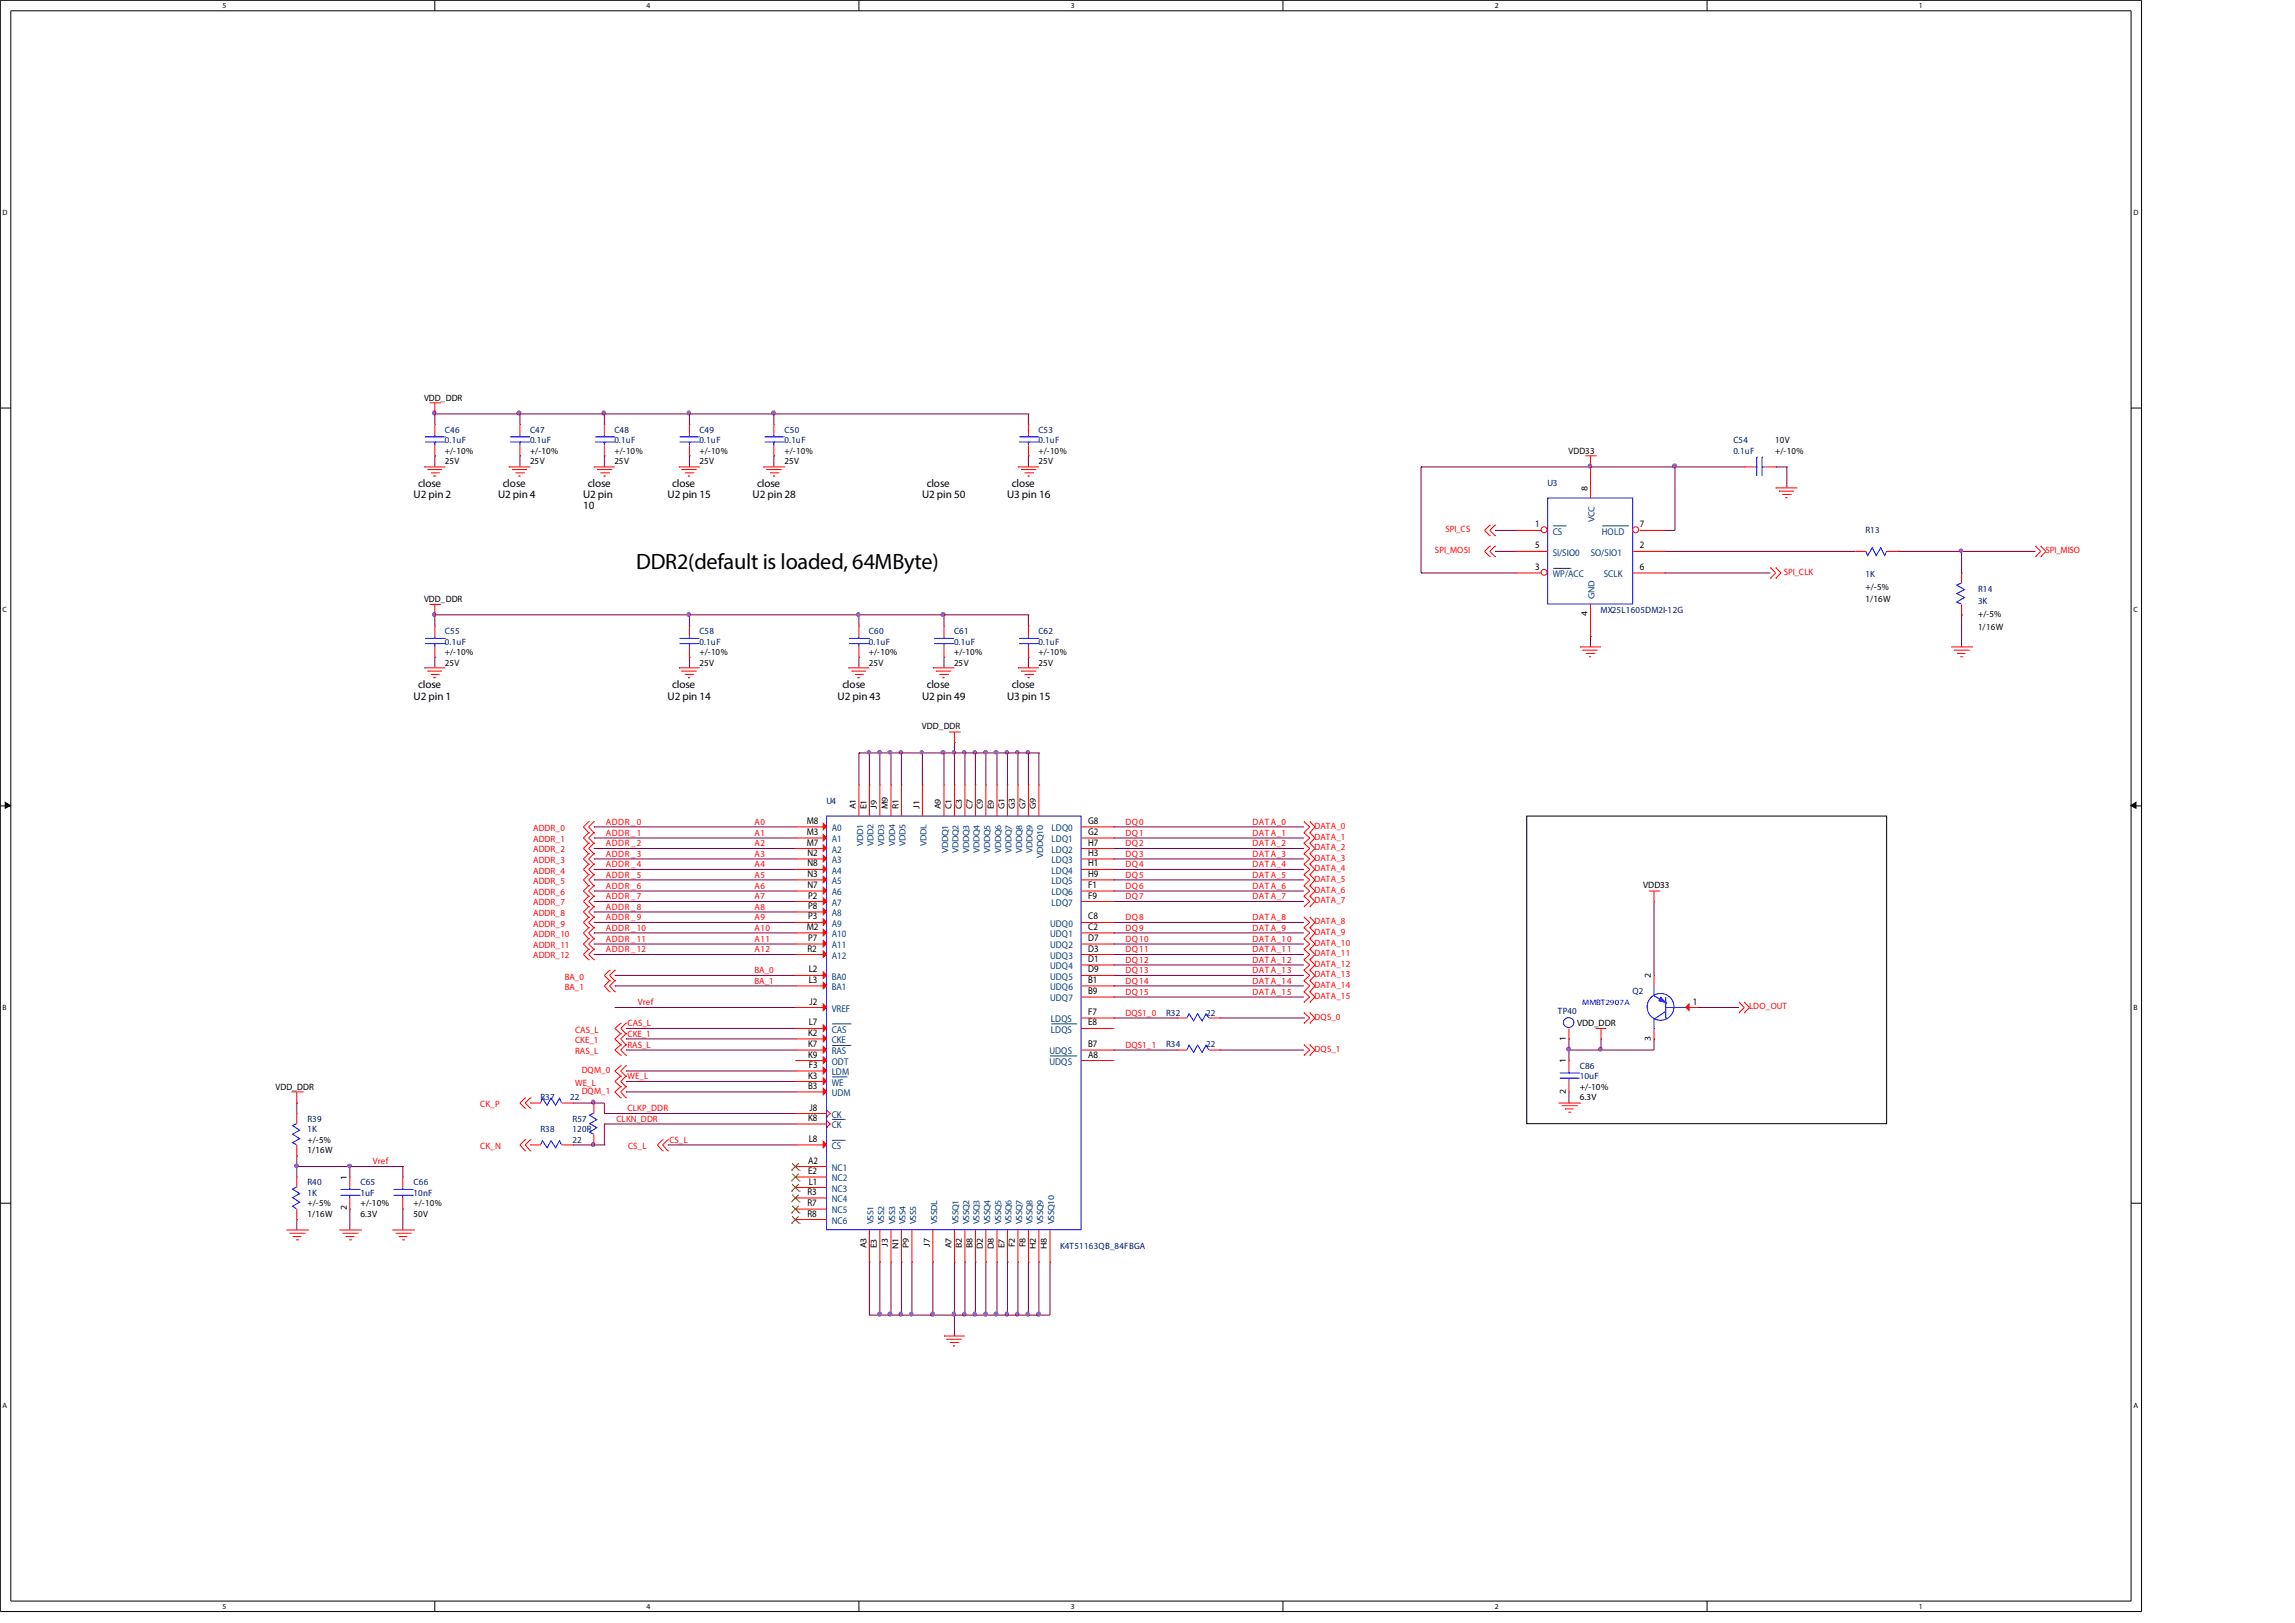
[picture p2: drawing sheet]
<svg xmlns="http://www.w3.org/2000/svg" width="297mm" height="210mm" viewBox="0 0 297 210" stroke-linecap="round" stroke-linejoin="round" font-family="sans-serif">
<defs><g id="words">
<text font-size="2.9" x="82.3" y="73.6">DDR2(default is loaded, 64MByte)</text>
<g font-size="1.4">
<text x="53.5" y="64.4">U2 pin 2</text>
<text x="54.1" y="63">close</text>
<text x="64.4" y="64.4">U2 pin 4</text>
<text x="65" y="63">close</text>
<text x="75.4" y="64.4">U2 pin</text>
<text x="75.4" y="65.9">10</text>
<text x="76" y="63">close</text>
<text x="86.4" y="64.4">U2 pin 15</text>
<text x="87" y="63">close</text>
<text x="97.4" y="64.4">U2 pin 28</text>
<text x="98" y="63">close</text>
<text x="119.3" y="64.4">U2 pin 50</text>
<text x="119.9" y="63">close</text>
<text x="130.3" y="64.4">U3 pin 16</text>
<text x="130.9" y="63">close</text>
<text x="54.1" y="89.1">close</text>
<text x="87" y="89.1">close</text>
<text x="109" y="89.1">close</text>
<text x="119.9" y="89.1">close</text>
<text x="130.9" y="89.1">close</text>
<text x="53.5" y="90.5">U2 pin 1</text>
<text x="86.4" y="90.5">U2 pin 14</text>
<text x="108.4" y="90.5">U2 pin 43</text>
<text x="119.3" y="90.5">U2 pin 49</text>
<text x="130.3" y="90.5">U3 pin 15</text>
</g>
<g font-size="1.3">
<text x="198.6" y="68.2">1</text>
<text x="198.6" y="71">5</text>
<text x="212.2" y="71">2</text>
<text x="212.2" y="68.2">7</text>
<text x="198.6" y="73.7">3</text>
<text x="212.2" y="73.7">6</text>
<text x="104.4" y="106.6">M8</text>
<text x="140.8" y="106.6">G8</text>
<text x="104.4" y="108">M3</text>
<text x="104.4" y="109.4">M7</text>
<text x="104.5" y="110.7">N2</text>
<text x="104.5" y="112.1">N8</text>
<text x="104.5" y="113.5">N3</text>
<text x="140.8" y="108">G2</text>
<text x="140.8" y="109.4">H7</text>
<text x="140.8" y="110.7">H3</text>
<text x="140.8" y="112.1">H1</text>
<text x="140.8" y="113.5">H9</text>
<text x="104.5" y="114.9">N7</text>
<text x="104.6" y="116.2">P2</text>
<text x="104.6" y="117.6">P8</text>
<text x="104.6" y="119">P3</text>
<text x="140.8" y="114.9">F1</text>
<text x="140.8" y="116.2">F9</text>
<text x="140.8" y="119">C8</text>
<text x="104.4" y="120.3">M2</text>
<text x="104.5" y="123.1">R2</text>
<text x="104.6" y="121.8">P7</text>
<text x="104.6" y="125.8">L2</text>
<text x="140.8" y="120.3">C2</text>
<text x="140.8" y="121.8">D7</text>
<text x="140.8" y="123.1">D3</text>
<text x="140.8" y="124.5">D1</text>
<text x="140.8" y="125.8">D9</text>
<text x="104.6" y="127.2">L3</text>
<text x="104.7" y="130">J2</text>
<text x="140.8" y="131.3">F7</text>
<text x="140.8" y="127.2">B1</text>
<text x="140.8" y="128.6">B9</text>
<text x="219" y="130">1</text>
<text x="104.6" y="135.5">K7</text>
<text x="104.6" y="136.8">K9</text>
<text x="104.6" y="134">K2</text>
<text x="104.6" y="132.7">L7</text>
<text x="140.8" y="135.5">B7</text>
<text x="140.8" y="132.7">E8</text>
<text x="140.8" y="136.8">A8</text>
<text x="104.6" y="139.5">K3</text>
<text x="104.6" y="140.9">B3</text>
<text x="104.6" y="138.2">F3</text>
<text x="104.7" y="143.7">J8</text>
<text x="104.6" y="145">K8</text>
<text x="104.6" y="147.7">L8</text>
<text x="104.5" y="154.6">R3</text>
<text x="104.6" y="150.5">A2</text>
<text x="104.6" y="151.9">E2</text>
<text x="104.6" y="153.2">L1</text>
<text x="104.5" y="156">R7</text>
<text x="104.5" y="157.4">R8</text>
</g>
<g font-size="1.3" fill="#004080">
<text x="200.9" y="69.2">CS</text>
<text x="200.9" y="71.9">SI/SIO0</text>
<text x="205.8" y="71.9">SO/SIO1</text>
<text x="207.2" y="69.2">HOLD</text>
<text x="200.9" y="74.7">WP/ACC</text>
<text x="207.5" y="74.7">SCLK</text>
<text x="107.6" y="107.5">A0</text>
<text x="136" y="107.5">LDQ0</text>
<text x="107.6" y="109">A1</text>
<text x="107.6" y="110.3">A2</text>
<text x="107.6" y="111.7">A3</text>
<text x="107.6" y="113">A4</text>
<text x="136" y="109">LDQ1</text>
<text x="136" y="110.3">LDQ2</text>
<text x="136" y="111.7">LDQ3</text>
<text x="136" y="113">LDQ4</text>
<text x="107.6" y="114.4">A5</text>
<text x="107.6" y="115.8">A6</text>
<text x="107.6" y="117.2">A7</text>
<text x="107.6" y="118.5">A8</text>
<text x="107.6" y="119.9">A9</text>
<text x="135.9" y="119.9">UDQ0</text>
<text x="136" y="114.4">LDQ5</text>
<text x="136" y="115.8">LDQ6</text>
<text x="136" y="117.2">LDQ7</text>
<text x="107.6" y="121.2">A10</text>
<text x="107.6" y="122.7">A11</text>
<text x="107.6" y="124">A12</text>
<text x="135.9" y="121.2">UDQ1</text>
<text x="135.9" y="122.7">UDQ2</text>
<text x="135.9" y="124">UDQ3</text>
<text x="135.9" y="125.4">UDQ4</text>
<text x="107.6" y="126.7">BA0</text>
<text x="107.6" y="128.1">BA1</text>
<text x="107.6" y="130.9">VREF</text>
<text x="135.9" y="126.7">UDQ5</text>
<text x="135.9" y="128.1">UDQ6</text>
<text x="135.9" y="129.5">UDQ7</text>
<text x="107.6" y="133.6">CAS</text>
<text x="107.6" y="136.4">RAS</text>
<text x="107.6" y="137.8">ODT</text>
<text x="107.6" y="135">CKE</text>
<text x="135.8" y="136.4">UDQS</text>
<text x="135.8" y="137.8">UDQS</text>
<text x="136" y="132.2">LDQS</text>
<text x="136" y="133.6">LDQS</text>
<text x="107.6" y="139.1">LDM</text>
<text x="107.6" y="141.8">UDM</text>
<text x="107.6" y="140.5">WE</text>
<text x="107.6" y="144.6">CK</text>
<text x="107.6" y="146">CK</text>
<text x="107.6" y="148.7">CS</text>
<text x="107.6" y="151.5">NC1</text>
<text x="107.6" y="152.8">NC2</text>
<text x="107.6" y="154.2">NC3</text>
<text x="107.6" y="155.5">NC4</text>
<text x="107.6" y="157">NC5</text>
<text x="107.6" y="158.3">NC6</text>
</g>
<g font-size="1.2">
<text x="54.9" y="51.8">VDD_DDR</text>
<text x="57.6" y="58.7">+/-10%</text>
<text x="68.6" y="58.7">+/-10%</text>
<text x="79.5" y="58.7">+/-10%</text>
<text x="90.5" y="58.7">+/-10%</text>
<text x="101.5" y="58.7">+/-10%</text>
<text x="134.4" y="58.7">+/-10%</text>
<text x="202.9" y="58.7">VDD33</text>
<text x="229.7" y="57.3">10V</text>
<text x="229.7" y="58.7">+/-10%</text>
<text x="57.6" y="60">25V</text>
<text x="68.6" y="60">25V</text>
<text x="79.5" y="60">25V</text>
<text x="90.5" y="60">25V</text>
<text x="101.5" y="60">25V</text>
<text x="134.4" y="60">25V</text>
<text x="205.4" y="63.5" transform="rotate(-90 205.4 63.5)">8</text>
<text x="54.9" y="77.9">VDD_DDR</text>
<text x="241.4" y="76.3">+/-5%</text>
<text x="241.4" y="77.9">1/16W</text>
<text x="205.4" y="79.8" transform="rotate(-90 205.4 79.8)">4</text>
<text x="255.9" y="79.8">+/-5%</text>
<text x="255.9" y="81.4">1/16W</text>
<text x="57.6" y="86.1">25V</text>
<text x="57.6" y="84.8">+/-10%</text>
<text x="90.5" y="86.1">25V</text>
<text x="90.5" y="84.8">+/-10%</text>
<text x="112.4" y="86.1">25V</text>
<text x="112.4" y="84.8">+/-10%</text>
<text x="123.4" y="86.1">25V</text>
<text x="123.4" y="84.8">+/-10%</text>
<text x="134.4" y="86.1">25V</text>
<text x="134.4" y="84.8">+/-10%</text>
<text x="119.3" y="94.3">VDD_DDR</text>
<text x="110.7" y="104.6" transform="rotate(-90 110.7 104.6)">A1</text>
<text x="112.1" y="104.6" transform="rotate(-90 112.1 104.6)">E1</text>
<text x="113.4" y="104.6" transform="rotate(-90 113.4 104.6)">J9</text>
<text x="114.9" y="104.6" transform="rotate(-90 114.9 104.6)">M9</text>
<text x="116.2" y="104.6" transform="rotate(-90 116.2 104.6)">R1</text>
<text x="118.9" y="104.6" transform="rotate(-90 118.9 104.6)">J1</text>
<text x="121.7" y="104.6" transform="rotate(-90 121.7 104.6)">A9</text>
<text x="123.1" y="104.6" transform="rotate(-90 123.1 104.6)">C1</text>
<text x="124.4" y="104.6" transform="rotate(-90 124.4 104.6)">C3</text>
<text x="125.8" y="104.6" transform="rotate(-90 125.8 104.6)">C7</text>
<text x="127.2" y="104.6" transform="rotate(-90 127.2 104.6)">C9</text>
<text x="128.6" y="104.6" transform="rotate(-90 128.6 104.6)">E9</text>
<text x="130" y="104.6" transform="rotate(-90 130 104.6)">G1</text>
<text x="131.3" y="104.6" transform="rotate(-90 131.3 104.6)">G3</text>
<text x="132.7" y="104.6" transform="rotate(-90 132.7 104.6)">G7</text>
<text x="134" y="104.6" transform="rotate(-90 134 104.6)">G9</text>
<text x="212.6" y="114.9">VDD33</text>
<text x="213.6" y="126.6" transform="rotate(-90 213.6 126.6)">2</text>
<text x="202.6" y="137.6" transform="rotate(-90 202.6 137.6)">1</text>
<text x="202.6" y="134.6" transform="rotate(-90 202.6 134.6)">1</text>
<text x="204" y="132.8">VDD_DDR</text>
<text x="213.6" y="134.6" transform="rotate(-90 213.6 134.6)">3</text>
<text x="35.6" y="141">VDD_DDR</text>
<text x="202.6" y="141.5" transform="rotate(-90 202.6 141.5)">2</text>
<text x="204.4" y="142.3">6.3V</text>
<text x="204.4" y="141">+/-10%</text>
<text x="39.8" y="147.8">+/-5%</text>
<text x="39.8" y="149.2">1/16W</text>
<text x="44.9" y="152.7" transform="rotate(-90 44.9 152.7)">1</text>
<text x="39.8" y="156">+/-5%</text>
<text x="39.8" y="157.5">1/16W</text>
<text x="44.9" y="156.5" transform="rotate(-90 44.9 156.5)">2</text>
<text x="46.7" y="157.5">6.3V</text>
<text x="46.7" y="156">+/-10%</text>
<text x="53.5" y="157.5">50V</text>
<text x="53.5" y="156">+/-10%</text>
<text x="112.1" y="161.5" transform="rotate(-90 112.1 161.5)">A3</text>
<text x="113.4" y="161.5" transform="rotate(-90 113.4 161.5)">E3</text>
<text x="114.9" y="161.3" transform="rotate(-90 114.9 161.3)">J3</text>
<text x="116.2" y="161.5" transform="rotate(-90 116.2 161.5)">N1</text>
<text x="117.6" y="161.5" transform="rotate(-90 117.6 161.5)">P9</text>
<text x="120.3" y="161.3" transform="rotate(-90 120.3 161.3)">J7</text>
<text x="123.1" y="161.5" transform="rotate(-90 123.1 161.5)">A7</text>
<text x="124.4" y="161.5" transform="rotate(-90 124.4 161.5)">B2</text>
<text x="125.8" y="161.5" transform="rotate(-90 125.8 161.5)">B8</text>
<text x="127.2" y="161.5" transform="rotate(-90 127.2 161.5)">D2</text>
<text x="128.6" y="161.5" transform="rotate(-90 128.6 161.5)">D8</text>
<text x="130" y="161.5" transform="rotate(-90 130 161.5)">E7</text>
<text x="131.3" y="161.4" transform="rotate(-90 131.3 161.4)">F2</text>
<text x="132.7" y="161.4" transform="rotate(-90 132.7 161.4)">F8</text>
<text x="134" y="161.5" transform="rotate(-90 134 161.5)">H2</text>
<text x="135.5" y="161.5" transform="rotate(-90 135.5 161.5)">H8</text>
</g>
<g font-size="1.2" fill="#000080">
<text x="57.6" y="56">C46</text>
<text x="57.6" y="57.3">0.1uF</text>
<text x="68.6" y="56">C47</text>
<text x="68.6" y="57.3">0.1uF</text>
<text x="79.5" y="56">C48</text>
<text x="79.5" y="57.3">0.1uF</text>
<text x="90.5" y="56">C49</text>
<text x="90.5" y="57.3">0.1uF</text>
<text x="101.5" y="56">C50</text>
<text x="101.5" y="57.3">0.1uF</text>
<text x="134.4" y="56">C53</text>
<text x="134.4" y="57.3">0.1uF</text>
<text x="224.3" y="57.3">C54</text>
<text x="224.3" y="58.7">0.1uF</text>
<text x="200.2" y="62.8">U3</text>
<text x="241.4" y="69">R13</text>
<text x="241.4" y="74.6">1K</text>
<text x="255.9" y="76.5">R14</text>
<text x="57.6" y="82">C55</text>
<text x="57.6" y="83.4">0.1uF</text>
<text x="90.5" y="82">C58</text>
<text x="90.5" y="83.4">0.1uF</text>
<text x="112.4" y="82">C60</text>
<text x="112.4" y="83.4">0.1uF</text>
<text x="123.4" y="82">C61</text>
<text x="123.4" y="83.4">0.1uF</text>
<text x="134.4" y="82">C62</text>
<text x="134.4" y="83.4">0.1uF</text>
<text x="207.1" y="79.2">MX25L1605DM2I-12G</text>
<text x="255.9" y="78.1">3K</text>
<text x="106.9" y="104">U4</text>
<text x="150.9" y="131.4">R32</text>
<text x="156.1" y="131.4">22</text>
<text x="201.6" y="131.1">TP40</text>
<text x="211.2" y="128.6">Q2</text>
<text x="150.9" y="135.5">R34</text>
<text x="156.1" y="135.5">22</text>
<text x="69.9" y="142.3">R37</text>
<text x="73.8" y="142.3">22</text>
<text x="204.4" y="138.3">C86</text>
<text x="204.4" y="139.6">10uF</text>
<text x="39.8" y="145.1">R39</text>
<text x="39.8" y="146.5">1K</text>
<text x="69.9" y="146.5">R38</text>
<text x="74.1" y="145.1">R57</text>
<text x="74.1" y="146.5">120R</text>
<text x="74.1" y="147.8">22</text>
<text x="39.8" y="153.3">R40</text>
<text x="39.8" y="154.7">1K</text>
<text x="46.7" y="153.3">C65</text>
<text x="46.7" y="154.7">1uF</text>
<text x="53.5" y="153.3">C66</text>
<text x="53.5" y="154.7">10nF</text>
<text x="137.1" y="161.5">K4T51163QB_84FBGA</text>
</g>
<g font-size="1.2" fill="#f00">
<text x="185.7" y="71.5">SPI_MOSI</text>
<text x="187" y="68.8">SPI_CS</text>
<text x="264.6" y="71.5">SPI_MISO</text>
<text x="230.8" y="74.3">SPI_CLK</text>
<text x="69" y="107.5">ADDR_0</text>
<text x="78.4" y="106.7">ADDR _0</text>
<text x="97.6" y="106.7">A0</text>
<text x="145.6" y="106.7">DQ0</text>
<text x="162" y="106.7">DATA_0</text>
<text x="170.1" y="107.3">DATA_0</text>
<text x="69" y="108.9">ADDR_1</text>
<text x="69" y="110.2">ADDR_2</text>
<text x="69" y="111.7">ADDR_3</text>
<text x="69" y="113">ADDR_4</text>
<text x="78.4" y="108.1">ADDR _1</text>
<text x="78.4" y="109.5">ADDR _2</text>
<text x="78.4" y="110.8">ADDR _3</text>
<text x="78.4" y="112.2">ADDR _4</text>
<text x="78.4" y="113.5">ADDR _5</text>
<text x="97.6" y="108.1">A1</text>
<text x="97.6" y="109.5">A2</text>
<text x="97.6" y="110.8">A3</text>
<text x="97.6" y="112.2">A4</text>
<text x="97.6" y="113.5">A5</text>
<text x="145.6" y="108.1">DQ1</text>
<text x="145.6" y="109.5">DQ2</text>
<text x="145.6" y="110.8">DQ3</text>
<text x="145.6" y="112.2">DQ4</text>
<text x="145.6" y="113.5">DQ5</text>
<text x="162" y="108.1">DATA_1</text>
<text x="162" y="109.5">DATA_2</text>
<text x="162" y="110.8">DATA_3</text>
<text x="162" y="112.2">DATA_4</text>
<text x="162" y="113.5">DATA_5</text>
<text x="170.1" y="108.6">DATA_1</text>
<text x="170.1" y="110">DATA_2</text>
<text x="170.1" y="111.3">DATA_3</text>
<text x="170.1" y="112.7">DATA_4</text>
<text x="69" y="114.4">ADDR_5</text>
<text x="69" y="115.7">ADDR_6</text>
<text x="69" y="117.1">ADDR_7</text>
<text x="69" y="118.5">ADDR_8</text>
<text x="69" y="119.9">ADDR_9</text>
<text x="78.4" y="115">ADDR _6</text>
<text x="78.4" y="116.3">ADDR _7</text>
<text x="78.4" y="117.7">ADDR _8</text>
<text x="78.4" y="119">ADDR _9</text>
<text x="97.6" y="115">A6</text>
<text x="97.6" y="116.3">A7</text>
<text x="97.6" y="117.7">A8</text>
<text x="97.6" y="119">A9</text>
<text x="145.6" y="115">DQ6</text>
<text x="145.6" y="116.3">DQ7</text>
<text x="145.6" y="119">DQ8</text>
<text x="162" y="115">DATA_6</text>
<text x="162" y="116.3">DATA_7</text>
<text x="162" y="119">DATA_8</text>
<text x="170.1" y="114.1">DATA_5</text>
<text x="170.1" y="115.5">DATA_6</text>
<text x="170.1" y="116.8">DATA_7</text>
<text x="170.1" y="119.5">DATA_8</text>
<text x="69" y="121.2">ADDR_10</text>
<text x="69" y="122.6">ADDR_11</text>
<text x="69" y="124">ADDR_12</text>
<text x="78.4" y="120.4">ADDR _10</text>
<text x="78.4" y="121.8">ADDR _11</text>
<text x="78.4" y="123.2">ADDR _12</text>
<text x="97.6" y="120.4">A10</text>
<text x="97.6" y="121.8">A11</text>
<text x="97.6" y="123.2">A12</text>
<text x="97.6" y="125.9">BA_0</text>
<text x="145.6" y="120.4">DQ9</text>
<text x="145.6" y="121.8">DQ10</text>
<text x="145.6" y="123.2">DQ11</text>
<text x="145.6" y="124.5">DQ12</text>
<text x="145.6" y="125.9">DQ13</text>
<text x="162" y="120.4">DATA_9</text>
<text x="162" y="121.8">DATA_10</text>
<text x="162" y="123.2">DATA_11</text>
<text x="162" y="124.5">DATA_12</text>
<text x="162" y="125.9">DATA_13</text>
<text x="170.1" y="121">DATA_9</text>
<text x="170.1" y="122.3">DATA_10</text>
<text x="170.1" y="123.7">DATA_11</text>
<text x="170.1" y="125.1">DATA_12</text>
<text x="73.1" y="128.1">BA_1</text>
<text x="73.1" y="126.7">BA_0</text>
<text x="82.5" y="130">Vref</text>
<text x="97.6" y="127.3">BA_1</text>
<text x="145.6" y="131.4">DQS1_0</text>
<text x="145.6" y="127.3">DQ14</text>
<text x="145.6" y="128.7">DQ15</text>
<text x="162" y="127.3">DATA_14</text>
<text x="162" y="128.7">DATA_15</text>
<text x="170.1" y="131.9">DQS_0</text>
<text x="170.1" y="126.4">DATA_13</text>
<text x="170.1" y="127.8">DATA_14</text>
<text x="170.1" y="129.2">DATA_15</text>
<text x="226.3" y="130.6">LDO_OUT</text>
<text x="74.4" y="135">CKE_1</text>
<text x="74.4" y="136.3">RAS_L</text>
<text x="74.4" y="133.6">CAS_L</text>
<text x="81.2" y="135.6">RAS_L</text>
<text x="81.2" y="134.1">CKE_1</text>
<text x="81.2" y="132.8">CAS_L</text>
<text x="145.6" y="135.6">DQS1_1</text>
<text x="170.1" y="136.1">DQS_1</text>
<text x="62.1" y="143.2">CK_P</text>
<text x="74.4" y="140.5">WE_L</text>
<text x="75.3" y="141.6">DQM_1</text>
<text x="75.3" y="138.8">DQM_0</text>
<text x="81.2" y="139.6">WE_L</text>
<text x="81.2" y="143.8">CLKP_DDR</text>
<text x="62.1" y="148.7">CK_N</text>
<text x="79.7" y="145.1">CLKN_DDR</text>
<text x="81.3" y="148.7">CS_L</text>
<text x="86.6" y="147.8">CS_L</text>
<text x="48.3" y="150.6">Vref</text>
</g>
<g font-size="1.2" fill="#004080">
<text x="206.3" y="67.6" transform="rotate(-90 206.3 67.6)">VCC</text>
<text x="206.3" y="77.5" transform="rotate(-90 206.3 77.5)">GND</text>
<text x="111.7" y="109.4" transform="rotate(-90 111.7 109.4)">VDD1</text>
<text x="113" y="109.4" transform="rotate(-90 113 109.4)">VDD2</text>
<text x="114.4" y="109.4" transform="rotate(-90 114.4 109.4)">VDD3</text>
<text x="115.8" y="109.4" transform="rotate(-90 115.8 109.4)">VDD4</text>
<text x="117.2" y="109.4" transform="rotate(-90 117.2 109.4)">VDD5</text>
<text x="119.9" y="109.4" transform="rotate(-90 119.9 109.4)">VDDL</text>
<text x="122.7" y="110.3" transform="rotate(-90 122.7 110.3)">VDDQ1</text>
<text x="124" y="110.3" transform="rotate(-90 124 110.3)">VDDQ2</text>
<text x="125.4" y="110.3" transform="rotate(-90 125.4 110.3)">VDDQ3</text>
<text x="126.7" y="110.3" transform="rotate(-90 126.7 110.3)">VDDQ4</text>
<text x="128.1" y="110.3" transform="rotate(-90 128.1 110.3)">VDDQ5</text>
<text x="129.5" y="110.3" transform="rotate(-90 129.5 110.3)">VDDQ6</text>
<text x="130.9" y="110.3" transform="rotate(-90 130.9 110.3)">VDDQ7</text>
<text x="132.2" y="110.3" transform="rotate(-90 132.2 110.3)">VDDQ8</text>
<text x="133.6" y="110.3" transform="rotate(-90 133.6 110.3)">VDDQ9</text>
<text x="134.9" y="111" transform="rotate(-90 134.9 111)">VDDQ10</text>
<text x="113" y="158.4" transform="rotate(-90 113 158.4)">VSS1</text>
<text x="114.4" y="158.4" transform="rotate(-90 114.4 158.4)">VSS2</text>
<text x="115.8" y="158.4" transform="rotate(-90 115.8 158.4)">VSS3</text>
<text x="117.2" y="158.4" transform="rotate(-90 117.2 158.4)">VSS4</text>
<text x="118.5" y="158.4" transform="rotate(-90 118.5 158.4)">VSS5</text>
<text x="121.2" y="158.4" transform="rotate(-90 121.2 158.4)">VSSDL</text>
<text x="124" y="158.4" transform="rotate(-90 124 158.4)">VSSQ1</text>
<text x="125.4" y="158.4" transform="rotate(-90 125.4 158.4)">VSSQ2</text>
<text x="126.7" y="158.4" transform="rotate(-90 126.7 158.4)">VSSQ3</text>
<text x="128.1" y="158.4" transform="rotate(-90 128.1 158.4)">VSSQ4</text>
<text x="129.5" y="158.4" transform="rotate(-90 129.5 158.4)">VSSQ5</text>
<text x="130.9" y="158.4" transform="rotate(-90 130.9 158.4)">VSSQ6</text>
<text x="132.2" y="158.4" transform="rotate(-90 132.2 158.4)">VSSQ7</text>
<text x="133.6" y="158.4" transform="rotate(-90 133.6 158.4)">VSSQ8</text>
<text x="134.9" y="158.4" transform="rotate(-90 134.9 158.4)">VSSQ9</text>
<text x="136.4" y="158.4" transform="rotate(-90 136.4 158.4)">VSSQ10</text>
</g>
<g font-size="1">
<text x="28.8" y="1">5</text>
<text x="83.7" y="1">4</text>
<text x="138.5" y="1">3</text>
<text x="193.4" y="1">2</text>
<text x="248.3" y="1">1</text>
<text x=".3" y="27.8">D</text>
<text x="276" y="27.8">D</text>
<text x=".3" y="79.2">C</text>
<text x="276" y="79.2">C</text>
<text x=".3" y="130.7">B</text>
<text x="276" y="130.7">B</text>
<text x=".3" y="182.1">A</text>
<text x="276" y="182.1">A</text>
<text x="28.8" y="208.1">5</text>
<text x="83.7" y="208.1">4</text>
<text x="138.5" y="208.1">3</text>
<text x="193.4" y="208.1">2</text>
<text x="248.3" y="208.1">1</text>
</g>
<text font-size="1" fill="#00f" x="204.7" y="130">MMBT2907A</text>
</g></defs>
<!-- layer: Layer 1 -->
<path d="M0 0h277.1v208.5h-277.1zM1.4 1.4h274.3v205.7h-274.3z" fill="none" stroke="#000" stroke-width=".13"/>
<g fill="#fff">
<path d="M28.8 .2h.5v1.1h-.5z"/>
<path d="M28.8 207.3h.5v1.1h-.5z"/>
</g>
<path d="M56.3 0v1.4M56.3 207.1v1.4" fill="none" stroke="#000" stroke-width=".13"/>
<g fill="#fff">
<path d="M83.7 .2h.5v1.1h-.5z"/>
<path d="M83.7 207.3h.5v1.1h-.5z"/>
</g>
<path d="M111.1 0v1.4M111.1 207.1v1.4" fill="none" stroke="#000" stroke-width=".13"/>
<g fill="#fff">
<path d="M138.5 .2h.5v1.1h-.5z"/>
<path d="M138.5 207.3h.5v1.1h-.5z"/>
</g>
<path d="M166 0v1.4M166 207.1v1.4" fill="none" stroke="#000" stroke-width=".13"/>
<g fill="#fff">
<path d="M193.4 .2h.5v1.1h-.5z"/>
<path d="M193.4 207.3h.5v1.1h-.5z"/>
</g>
<path d="M220.9 0v1.4M220.9 207.1v1.4" fill="none" stroke="#000" stroke-width=".13"/>
<g fill="#fff">
<path d="M248.2 .2h.6v1.1h-.6z"/>
<path d="M248.2 207.3h.6v1.1h-.6z"/>
<path d="M.3 27h.6v1.1h-.6z"/>
<path d="M276 27h.6v1.1h-.6z"/>
<path d="M.3 78.4h.6v1.1h-.6z"/>
<path d="M276 78.4h.6v1.1h-.6z"/>
</g>
<path d="M0 52.8h1.4M275.7 52.8h1.4" fill="none" stroke="#000" stroke-width=".13"/>
<g fill="#fff">
<path d="M.3 129.9h.6v1.1h-.6z"/>
<path d="M276 129.9h.6v1.1h-.6z"/>
</g>
<path d="M0 104.3h1.4M.7 103.8l.7 .4-.7 .4zM275.7 104.2l.7-.4v.8zM275.7 104.3h1.4" fill="none" stroke="#000" stroke-width=".13"/>
<path d="M.7 103.8l.7 .4-.7 .4zM275.7 104.2l.7-.4v.8z" fill="#000"/>
<g fill="#fff">
<path d="M.3 181.3h.6v1.1h-.6z"/>
<path d="M276 181.3h.6v1.1h-.6z"/>
</g>
<path d="M197.5 105.6h46.6v39.8h-46.6zM0 155.7h1.4M275.7 155.7h1.4" fill="none" stroke="#000" stroke-width=".13"/>
<path d="M56.3 79.5h.1M56.3 79.5h32.9" fill="none" stroke="#800040" stroke-width=".13"/>
<circle cx="56.2" cy="79.5" r=".24" fill="#f0f"/>
<circle cx="56.2" cy="79.5" r=".24" fill="none" stroke="#f0f" stroke-width=".13"/>
<path d="M89.2 79.5h.1M89.2 79.5h21.9" fill="none" stroke="#800040" stroke-width=".13"/>
<circle cx="89.1" cy="79.5" r=".24" fill="#f0f"/>
<circle cx="89.1" cy="79.5" r=".24" fill="none" stroke="#f0f" stroke-width=".13"/>
<path d="M56.3 79.5h.1M56.3 79.5v1.5M89.2 79.5h.1M89.2 79.5v1.5M111.1 79.5h.1M111.1 79.5v1.5M111.1 79.5h11M122.1 79.5h.1M122.1 79.5v1.5" fill="none" stroke="#800040" stroke-width=".13"/>
<circle cx="122" cy="79.5" r=".25" fill="#f0f"/>
<circle cx="122" cy="79.5" r=".25" fill="none" stroke="#f0f" stroke-width=".13"/>
<circle cx="111" cy="79.5" r=".24" fill="#f0f"/>
<circle cx="111" cy="79.5" r=".24" fill="none" stroke="#f0f" stroke-width=".13"/>
<g fill="none" stroke="#800040" stroke-width=".13">
<path d="M56.3 85h.1M56.3 85v1.4M79.5 126.2h.1M79.5 127.6h.1M79.5 126.2h23.4M79.5 127.6h23.4M81 135.8h.1M81 134.4h.1M81 133.1h.1M81 139.9h.1M81 135.8h21.9M81 134.4h21.9"/>
<path d="M81 133.1h21.9M81 139.9h21.9M38.4 149.6h.1M38.4 142.7h.1M38.4 150.9h.1M38.4 157.8h.1M38.4 142.7v1.4M38.4 149.6v2.7M38.4 157.8v1.3M38.4 150.9h6.9M45.3 156.4h.1M45.3 150.9h.1"/>
<path d="M45.3 150.9v1.4M45.3 156.4v2.7M52.1 150.9h.1M52.1 156.4h.1M52.1 150.9v1.4M52.1 156.4v2.7M86.4 148.1h.1M86.4 148.1h16.5"/>
</g>
<path d="M38.2 150.7h.3l.1 .1-.1 .2h-.3l-.1-.2z" fill-rule="evenodd" fill="#f0f"/>
<path d="M38.2 150.7h.3l.1 .1-.1 .2h-.3l-.1-.2z" fill="none" stroke="#f0f" stroke-width=".13"/>
<path d="M45.3 150.9h.1M45.3 150.9h6.8" fill="none" stroke="#800040" stroke-width=".13"/>
<path d="M45 150.7h.4l.1 .1-.1 .2h-.4v-.2z" fill-rule="evenodd" fill="#f0f"/>
<path d="M45 150.7h.4l.1 .1-.1 .2h-.4v-.2z" fill="none" stroke="#f0f" stroke-width=".13"/>
<g fill="none" stroke="#800040" stroke-width=".13">
<path d="M122.1 79.5h11M122.1 79.5h.1M133.1 79.5h.1M133.1 79.5v1.5M215.3 71.3h.1M215.3 71.3h24.8M253.8 71.3h9.6M253.8 71.3h.1M253.8 79.5h.1M253.8 71.3v2.8M253.8 79.5v4.2M89.2 85h.1"/>
<path d="M89.2 85v1.4M111.1 85h.1M111.1 85v1.4M122.1 85h.1M122.1 85v1.4M133.1 85h.1M133.1 85v1.4M76.8 107h26.1M76.8 107h.1"/>
</g>
<circle cx="253.7" cy="71.2" r=".21" fill="#f0f"/>
<circle cx="253.7" cy="71.2" r=".21" fill="none" stroke="#f0f" stroke-width=".13"/>
<path d="M216.7 60.4h9M216.7 60.4h.1M245.6 71.3h.1M245.6 71.3h8.2" fill="none" stroke="#800040" stroke-width=".13"/>
<circle cx="216.7" cy="60.3" r=".25" fill="#f0f"/>
<circle cx="216.7" cy="60.3" r=".25" fill="none" stroke="#f0f" stroke-width=".13"/>
<path d="M183.9 60.4h.1M183.9 74.1h.1M183.9 60.4v13.7M183.9 60.4h32.8M183.9 74.1h12.2M205.8 60.4h.1M215.3 74.1h.1M215.3 74.1h13.8M229.7 60.4h.1M229.7 60.4h1.5M231.2 60.4h.1M231.2 60.4v2.7" fill="none" stroke="#800040" stroke-width=".13"/>
<circle cx="205.7" cy="60.3" r=".24" fill="#f0f"/>
<circle cx="205.7" cy="60.3" r=".24" fill="none" stroke="#f0f" stroke-width=".13"/>
<path d="M193.4 68.6h2.7M193.4 71.3h2.7M193.4 71.3h.1M193.4 68.6h.1M215.3 68.6h.1M216.7 60.4h.1M216.7 60.4v8.2h-1.4M205.8 82.3h.1M205.8 82.3v1.4M76.8 142.7h1.4M76.8 142.7h.1" fill="none" stroke="#800040" stroke-width=".13"/>
<circle cx="76.7" cy="142.6" r=".24" fill="#f0f"/>
<circle cx="76.7" cy="142.6" r=".24" fill="none" stroke="#f0f" stroke-width=".13"/>
<path d="M122.1 97.4h.1M123.5 96.1h.1M123.5 96.1v1.3h-1.4M79.5 130.3h.1M79.5 130.3h23.4M81 138.6h.1M81 138.6h21.9M81 141.3h.1M81 141.3h21.9" fill="none" stroke="#800040" stroke-width=".13"/>
<circle cx="123.4" cy="97.3" r=".21" fill="#f0f"/>
<circle cx="123.4" cy="97.3" r=".21" fill="none" stroke="#f0f" stroke-width=".13"/>
<path d="M121.8 97.2h.4l.1 .1-.1 .2h-.4v-.2z" fill-rule="evenodd" fill="#f0f"/>
<path d="M121.8 97.2h.4l.1 .1-.1 .2h-.4v-.2z" fill="none" stroke="#f0f" stroke-width=".13"/>
<path d="M111.1 97.4h2.7M111.1 97.4h.1M111.1 97.4v4.2M112.5 97.4h.1M112.5 97.4v4.2M113.8 97.4h.1M113.8 97.4v4.2M123.5 97.4h.1M123.5 97.4v4.2" fill="none" stroke="#800040" stroke-width=".13"/>
<circle cx="112.4" cy="97.3" r=".21" fill="#f0f"/>
<circle cx="112.4" cy="97.3" r=".21" fill="none" stroke="#f0f" stroke-width=".13"/>
<path d="M113.8 97.4h.1M113.8 97.4h1.5M115.3 97.4h.1M115.3 97.4v4.2" fill="none" stroke="#800040" stroke-width=".13"/>
<path d="M113.6 97.2h.4v.1v.2h-.4l-.1-.2z" fill-rule="evenodd" fill="#f0f"/>
<path d="M113.6 97.2h.4v.1v.2h-.4l-.1-.2z" fill="none" stroke="#f0f" stroke-width=".13"/>
<path d="M116.6 97.4h.1M116.6 97.4v4.2" fill="none" stroke="#800040" stroke-width=".13"/>
<circle cx="116.5" cy="97.3" r=".21" fill="#f0f"/>
<circle cx="116.5" cy="97.3" r=".21" fill="none" stroke="#f0f" stroke-width=".13"/>
<path d="M116.6 97.4h2.7M116.6 97.4h.1M119.3 97.4h.1M119.3 97.4v4.2M122.1 97.4h.1M122.1 97.4v4.2M124.8 97.4h.1M124.8 97.4v4.2" fill="none" stroke="#800040" stroke-width=".13"/>
<circle cx="124.8" cy="97.3" r=".21" fill="#f0f"/>
<circle cx="124.8" cy="97.3" r=".21" fill="none" stroke="#f0f" stroke-width=".13"/>
<path d="M126.2 97.4h.1M126.2 97.4v4.2" fill="none" stroke="#800040" stroke-width=".13"/>
<circle cx="126.1" cy="97.3" r=".21" fill="#f0f"/>
<circle cx="126.1" cy="97.3" r=".21" fill="none" stroke="#f0f" stroke-width=".13"/>
<path d="M127.6 97.4h.1M127.6 97.4v4.2M129 97.4h.1M129 97.4v4.2M130.3 97.4h.1M130.3 97.4v4.2" fill="none" stroke="#800040" stroke-width=".13"/>
<circle cx="130.3" cy="97.3" r=".21" fill="#f0f"/>
<circle cx="130.3" cy="97.3" r=".21" fill="none" stroke="#f0f" stroke-width=".13"/>
<path d="M131.7 97.4h.1M131.7 97.4v4.2" fill="none" stroke="#800040" stroke-width=".13"/>
<circle cx="131.6" cy="97.3" r=".21" fill="#f0f"/>
<circle cx="131.6" cy="97.3" r=".21" fill="none" stroke="#f0f" stroke-width=".13"/>
<path d="M133.1 97.4h.1M133.1 97.4v4.2" fill="none" stroke="#800040" stroke-width=".13"/>
<circle cx="133" cy="97.3" r=".21" fill="#f0f"/>
<circle cx="133" cy="97.3" r=".21" fill="none" stroke="#f0f" stroke-width=".13"/>
<path d="M124.8 97.4h1.4M124.8 97.4h.1M127.6 97.4h.1M127.6 97.4h1.4M130.3 97.4h4.1M130.3 97.4h.1M131.7 97.4h.1M133.1 97.4h.1M134.4 97.4h.1M134.4 97.4v4.2" fill="none" stroke="#800040" stroke-width=".13"/>
<path d="M127.3 97.2h.4l.1 .1-.1 .2h-.4v-.2z" fill-rule="evenodd" fill="#f0f"/>
<path d="M127.3 97.2h.4l.1 .1-.1 .2h-.4v-.2z" fill="none" stroke="#f0f" stroke-width=".13"/>
<path d="M123.5 97.4h1.3M123.5 97.4h.1M126.2 97.4h1.4M126.2 97.4h.1M129 97.4h1.3M129 97.4h.1" fill="none" stroke="#800040" stroke-width=".13"/>
<path d="M128.7 97.2h.3l.1 .1-.1 .2h-.3l-.1-.2z" fill-rule="evenodd" fill="#f0f"/>
<path d="M128.7 97.2h.3l.1 .1-.1 .2h-.3l-.1-.2z" fill="none" stroke="#f0f" stroke-width=".13"/>
<path d="M112.5 163.3h.1M112.5 163.3v6.8M134.4 170.1h.1M134.4 163.3h.1M134.4 163.3v6.8M135.8 163.3h.1M135.8 163.3v6.8h-1.4" fill="none" stroke="#800040" stroke-width=".13"/>
<circle cx="134.4" cy="170" r=".25" fill="#f0f"/>
<circle cx="134.4" cy="170" r=".25" fill="none" stroke="#f0f" stroke-width=".13"/>
<path d="M131.7 163.3h.1M131.7 163.3v6.8M133.1 163.3h.1M133.1 163.3v6.8" fill="none" stroke="#800040" stroke-width=".13"/>
<circle cx="131.6" cy="170" r=".24" fill="#f0f"/>
<circle cx="131.6" cy="170" r=".24" fill="none" stroke="#f0f" stroke-width=".13"/>
<path d="M130.3 163.3h.1M130.3 163.3v6.8" fill="none" stroke="#800040" stroke-width=".13"/>
<circle cx="130.2" cy="170" r=".24" fill="#f0f"/>
<circle cx="130.2" cy="170" r=".24" fill="none" stroke="#f0f" stroke-width=".13"/>
<path d="M124.8 163.3h.1M124.8 163.3v6.8M126.2 163.3h.1M126.2 163.3v6.8M127.6 163.3h.1M127.6 163.3v6.8M129 163.3h.1M129 163.3v6.8" fill="none" stroke="#800040" stroke-width=".13"/>
<circle cx="124.7" cy="170" r=".24" fill="#f0f"/>
<circle cx="124.7" cy="170" r=".24" fill="none" stroke="#f0f" stroke-width=".13"/>
<g fill="none" stroke="#800040" stroke-width=".13">
<path d="M113.8 163.3h.1M113.8 163.3v6.8M115.3 163.3h.1M115.3 163.3v6.8M116.6 163.3h.1M116.6 163.3v6.8M118 163.3h.1M118 163.3v6.8M120.7 163.3h.1M120.7 170.1h.1M120.7 163.3v6.8M120.7 170.1h2.8"/>
<path d="M123.5 170.1h.1M123.5 170.1v2.7"/>
</g>
<circle cx="120.6" cy="170" r=".25" fill="#f0f"/>
<circle cx="120.6" cy="170" r=".25" fill="none" stroke="#f0f" stroke-width=".13"/>
<path d="M116.6 170.1h1.4M116.6 170.1h.1M123.5 163.3h.1M123.5 163.3v6.8" fill="none" stroke="#800040" stroke-width=".13"/>
<circle cx="116.5" cy="170" r=".24" fill="#f0f"/>
<circle cx="116.5" cy="170" r=".24" fill="none" stroke="#f0f" stroke-width=".13"/>
<path d="M126.2 170.1h1.4M126.2 170.1h.1M131.7 170.1h1.4M131.7 170.1h.1" fill="none" stroke="#800040" stroke-width=".13"/>
<circle cx="126.1" cy="170" r=".24" fill="#f0f"/>
<circle cx="126.1" cy="170" r=".24" fill="none" stroke="#f0f" stroke-width=".13"/>
<path d="M127.6 170.1h.1M127.6 170.1h1.4" fill="none" stroke="#800040" stroke-width=".13"/>
<circle cx="127.5" cy="170" r=".25" fill="#f0f"/>
<circle cx="127.5" cy="170" r=".25" fill="none" stroke="#f0f" stroke-width=".13"/>
<path d="M129 170.1h1.3M129 170.1h.1" fill="none" stroke="#800040" stroke-width=".13"/>
<circle cx="128.9" cy="170" r=".25" fill="#f0f"/>
<circle cx="128.9" cy="170" r=".25" fill="none" stroke="#f0f" stroke-width=".13"/>
<path d="M119.3 97.4h.1M119.3 97.4h2.8M130.3 170.1h1.4M130.3 170.1h.1" fill="none" stroke="#800040" stroke-width=".13"/>
<circle cx="119.3" cy="97.3" r=".21" fill="#f0f"/>
<circle cx="119.3" cy="97.3" r=".21" fill="none" stroke="#f0f" stroke-width=".13"/>
<path d="M133.1 170.1h1.3M133.1 170.1h.1" fill="none" stroke="#800040" stroke-width=".13"/>
<circle cx="132.9" cy="170" r=".24" fill="#f0f"/>
<circle cx="132.9" cy="170" r=".24" fill="none" stroke="#f0f" stroke-width=".13"/>
<path d="M112.5 170.1h1.3M112.5 170.1h.1M123.5 170.1h1.3M123.5 170.1h.1" fill="none" stroke="#800040" stroke-width=".13"/>
<circle cx="123.4" cy="170" r=".24" fill="#f0f"/>
<circle cx="123.4" cy="170" r=".24" fill="none" stroke="#f0f" stroke-width=".13"/>
<path d="M115.3 170.1h1.3M115.3 170.1h.1M124.8 170.1h1.4M124.8 170.1h.1" fill="none" stroke="#800040" stroke-width=".13"/>
<circle cx="115.1" cy="170" r=".25" fill="#f0f"/>
<circle cx="115.1" cy="170" r=".25" fill="none" stroke="#f0f" stroke-width=".13"/>
<path d="M118 170.1h2.7M118 170.1h.1" fill="none" stroke="#800040" stroke-width=".13"/>
<circle cx="117.9" cy="170" r=".24" fill="#f0f"/>
<circle cx="117.9" cy="170" r=".24" fill="none" stroke="#f0f" stroke-width=".13"/>
<path d="M113.8 170.1h.1M113.8 170.1h1.5" fill="none" stroke="#800040" stroke-width=".13"/>
<circle cx="113.8" cy="170" r=".25" fill="#f0f"/>
<circle cx="113.8" cy="170" r=".25" fill="none" stroke="#f0f" stroke-width=".13"/>
<path d="M115.3 97.4h1.3M115.3 97.4h.1" fill="none" stroke="#800040" stroke-width=".13"/>
<path d="M115 97.2h.3l.1 .1-.1 .2h-.3l-.1-.2z" fill-rule="evenodd" fill="#f0f"/>
<path d="M115 97.2h.3l.1 .1-.1 .2h-.3l-.1-.2z" fill="none" stroke="#f0f" stroke-width=".13"/>
<g fill="none" stroke="#800040" stroke-width=".13">
<path d="M76.8 108.4h26.1M76.8 109.8h26.1M76.8 111.1h26.1M76.8 112.5h26.1M76.8 113.8h26.1M76.8 115.3h26.1M76.8 116.6h26.1M76.8 118h26.1M76.8 119.3h26.1M76.8 108.4h.1M76.8 109.8h.1M76.8 111.1h.1"/>
<path d="M76.8 112.5h.1M76.8 113.8h.1M76.8 115.3h.1M76.8 116.6h.1M76.8 118h.1M76.8 119.3h.1M76.8 120.7h26.1M76.8 122.1h26.1M76.8 123.5h26.1M76.8 120.7h.1M76.8 122.1h.1M76.8 123.5h.1"/>
<path d="M207.1 135.8h.1M207.1 135.8h6.9"/>
</g>
<circle cx="207" cy="135.7" r=".24" fill="#f0f"/>
<circle cx="207" cy="135.7" r=".24" fill="none" stroke="#f0f" stroke-width=".13"/>
<g fill="none" stroke="#800040" stroke-width=".13">
<path d="M100.1 59h.1M100.1 53.6h.1M100.1 59v1.4M100.1 53.6h33M133.1 53.6h.1M133.1 53.6v1.3M214 116.6h.1M214 116.6v9.6M207.1 134.4h.1M207.1 134.4v1.4M214 134.4h.1M214 134.4v1.4"/>
<path d="M219.5 130.3h5.5M219.5 130.3h.1"/>
</g>
<circle cx="100.1" cy="53.4" r=".25" fill="#f0f"/>
<circle cx="100.1" cy="53.4" r=".25" fill="none" stroke="#f0f" stroke-width=".13"/>
<path d="M67.3 59h.1M67.3 59v1.4M78.2 53.6h11M78.2 53.6h.1M133.1 59h.1M133.1 59v1.4" fill="none" stroke="#800040" stroke-width=".13"/>
<circle cx="78.1" cy="53.4" r=".24" fill="#f0f"/>
<circle cx="78.1" cy="53.4" r=".24" fill="none" stroke="#f0f" stroke-width=".13"/>
<path d="M67.3 53.6h.1M67.3 53.6h10.9" fill="none" stroke="#800040" stroke-width=".13"/>
<circle cx="67.1" cy="53.4" r=".25" fill="#f0f"/>
<circle cx="67.1" cy="53.4" r=".25" fill="none" stroke="#f0f" stroke-width=".13"/>
<path d="M89.2 53.6h10.9M89.2 53.6h.1" fill="none" stroke="#800040" stroke-width=".13"/>
<circle cx="89.1" cy="53.4" r=".24" fill="#f0f"/>
<circle cx="89.1" cy="53.4" r=".24" fill="none" stroke="#f0f" stroke-width=".13"/>
<path d="M56.3 53.6h11M56.3 53.6h.1" fill="none" stroke="#800040" stroke-width=".13"/>
<circle cx="56.2" cy="53.4" r=".24" fill="#f0f"/>
<circle cx="56.2" cy="53.4" r=".24" fill="none" stroke="#f0f" stroke-width=".13"/>
<g fill="none" stroke="#800040" stroke-width=".13">
<path d="M56.3 53.6h.1M56.3 59h.1M56.3 53.6v1.3M56.3 59v1.4M67.3 53.6h.1M67.3 53.6v1.3M78.2 53.6h.1M78.2 59h.1M78.2 53.6v1.3M78.2 59v1.4M89.2 53.6h.1M89.2 59h.1"/>
<path d="M89.2 53.6v1.3M89.2 59v1.4M100.1 53.6h.1M100.1 53.6v1.3M144.1 107h.1M144.1 108.4h.1M144.1 109.8h.1M144.1 111.1h.1M144.1 112.5h.1M144.1 113.8h.1M144.1 115.3h.1M144.1 116.6h.1"/>
<path d="M144.1 119.3h.1M144.1 107h24.6M144.1 108.4h24.6M144.1 109.8h24.6M144.1 111.1h24.6M144.1 112.5h24.6M144.1 113.8h24.6M144.1 115.3h24.6M144.1 116.6h24.6M144.1 119.3h24.6M144.1 120.7h.1M144.1 122.1h.1"/>
<path d="M144.1 123.5h.1M144.1 124.8h.1M144.1 126.2h.1M144.1 127.6h.1M144.1 129h.1M144.1 120.7h24.6M144.1 122.1h24.6M144.1 123.5h24.6M144.1 124.8h24.6M144.1 126.2h24.6M144.1 127.6h24.6M144.1 129h24.6"/>
<path d="M76.8 148.1h1.4M76.8 148.1h.1M78.2 145.4h.1M78.2 144.1h.1M78.2 148.1h.1M78.2 142.7v1.4M78.2 145.4v2.7M78.2 145.4h24.7M78.2 144.1h24.7M102.9 144.1h.1"/>
</g>
<circle cx="76.7" cy="148.1" r=".24" fill="#f0f"/>
<circle cx="76.7" cy="148.1" r=".24" fill="none" stroke="#f0f" stroke-width=".13"/>
<path d="M144.1 135.8h.1M144.1 131.7h.1M144.1 135.8h8.2M144.1 131.7h8.2M157.8 135.8h.1M157.8 131.7h10.9M157.8 135.8h10.9M168.7 131.7h.1M203 135.8h4.1M203 135.8h.1M203 137.2h.1M203 135.8v1.4" fill="none" stroke="#800040" stroke-width=".13"/>
<circle cx="202.9" cy="135.7" r=".25" fill="#f0f"/>
<circle cx="202.9" cy="135.7" r=".25" fill="none" stroke="#f0f" stroke-width=".13"/>
<path d="M203 134.4h.1M203 134.4v1.4M74.1 148.1h.1M74.1 142.7h.1M74.1 148.1h2.7M74.1 142.7h2.7M203 142.7h.1M203 141.3v1.4" fill="none" stroke="#800040" stroke-width=".13"/>
<g fill="none" stroke="#f00" stroke-width=".13">
<path d="M55.6 52.1h1.3M56.3 53.6h.1M56.3 52.1v1.5M56.9 52.1h.1M205.1 59h1.4M205.8 59v1.4M206.5 59h.1M54.9 60.4h.1M54.9 60.4h2.7M55.3 60.7h1.9M55.3 60.7h.1M55.6 78.2h1.3"/>
<path d="M55.8 61.2h1M56.1 61.6h.1M56.1 61.6h.3M56.3 79.5h.1M56.3 78.2v1.3M56.8 61.2h.1M56.9 78.2h.1M65.8 60.4h2.8M65.8 60.4h.1M66.3 60.7h.1M66.3 60.7h1.9M66.7 61.2h1.1"/>
<path d="M67.1 61.6h.1M67.1 61.6h.3M67.8 61.2h.1M76.8 60.4h2.7M76.8 60.4h.1M77.3 60.7h.1M77.3 60.7h1.9M77.7 61.2h1.1M78.1 61.6h.1M78.1 61.6h.3M78.8 61.2h.1M87.8 60.4h2.8"/>
<path d="M87.8 60.4h.1M88.2 60.7h1.9M88.2 60.7h.1M88.6 61.2h1.1M89 61.6h.1M89 61.6h.3M89.7 61.2h.1M98.8 60.4h.1M98.8 60.4h2.8M99.2 60.7h1.9M99.2 60.7h.1M99.6 61.2h1.1"/>
<path d="M100 61.6h.1M100 61.6h.3M100.7 61.2h.1M131.7 60.4h2.7M131.7 60.4h.1M132.1 60.7h.1M132.1 60.7h2M132.5 61.2h1.1M133 61.6h.1M133 61.6h.2M133.6 61.2h.1M192.7 70.7h.1"/>
<path d="M192.7 72h.1M192.7 67.9h.1M192.7 69.3h.1M192.7 70.7l-.6 .6 .6 .7M192.7 67.9l-.6 .7 .6 .7M193.4 70.7l-.7 .6 .7 .7M193.4 67.9l-.7 .7 .7 .7M193.4 70.7h.1M193.4 72h.1M193.4 67.9h.1M193.4 69.3h.1M205.8 60.4h.1"/>
<path d="M229.1 73.4l.6 .7-.6 .7M229.1 73.4h.1M229.1 74.8h.1M229.7 63.1h2.8M229.7 73.4l.7 .7-.7 .7M229.7 63.1h.1M229.7 73.4h.1M229.7 74.8h.1M230.2 63.5h.1M230.2 63.5h1.9M230.6 64h1.1M231 64.4h.3"/>
<path d="M231 64.4h.1M231.7 64h.1M240.1 71.3h1.3M240.1 71.3h.1M244.1 71.3h1.5M245.6 71.3h.1M263.4 70.7l.6 .6-.6 .7M263.4 72h.1M263.4 70.7h.1M264 70.7l.7 .6-.7 .7M264 72h.1M264 70.7h.1"/>
<path d="M54.9 86.4h.1M54.9 86.4h2.7M55.3 86.8h1.9M55.3 86.8h.1M55.8 87.2h1M56.1 87.7h.1M56.1 87.7h.3M56.3 81h.1M56.3 85h.1M56.3 81v1.3M56.3 83.7v1.3M56.8 87.2h.1"/>
<path d="M87.8 86.4h2.8M87.8 86.4h.1M88.2 86.8h1.9M88.2 86.8h.1M88.6 87.2h1.1M89 87.7h.1M89 87.7h.3M89.7 87.2h.1M109.8 86.4h2.7M109.8 86.4h.1M110.2 86.8h.1M110.2 86.8h1.9"/>
<path d="M110.6 87.2h1M111 87.7h.1M111 87.7h.3M111.6 87.2h.1M120.7 86.4h.1M120.7 86.4h2.8M121.1 86.8h2M121.1 86.8h.1M121.5 87.2h1.1M122 87.7h.1M122 87.7h.2M122.6 87.2h.1"/>
<path d="M122.8 94.7h1.4M123.5 96.1h.1M123.5 94.7v1.4M124.2 94.7h.1M131.7 86.4h2.7M131.7 86.4h.1M132.1 86.8h.1M132.1 86.8h2M132.5 87.2h1.1M133 87.7h.1M133 87.7h.2M133.6 87.2h.1"/>
<path d="M204.4 83.7h2.7M204.4 83.7h.1M204.8 84.1h.1M204.8 84.1h1.9M205.2 84.5h1.1M205.6 85h.3M205.6 85h.1M206.3 84.5h.1M252.4 83.7h2.7M252.8 84.1h1.9M253.2 84.5h.1M253.2 84.5h1.1"/>
<path d="M253.6 85h.3M253.9 85h.1M254.7 84.1h.1M255.1 83.7h.1M76.2 106.3h.1M76.2 107.7h.1M76.2 109.1h.1M76.2 110.4h.1M76.2 111.8h.1M76.2 113.2h.1M76.2 114.6h.1M76.2 116h.1"/>
<path d="M76.2 117.3h.1M76.2 118.7h.1M76.2 106.3l-.7 .7 .7 .7M76.2 107.7l-.7 .7 .7 .7M76.2 109.1l-.7 .7 .7 .6M76.2 110.4l-.7 .7 .7 .7M76.2 111.8l-.7 .7 .7 .7M76.2 113.2l-.7 .6 .7 .8M76.2 114.6l-.7 .7 .7 .7M76.2 116l-.7 .6 .7 .7M76.2 117.3l-.7 .7 .7 .7M76.2 118.7l-.7 .6 .7 .7"/>
<path d="M76.8 106.3h.1M76.8 107.7h.1M76.8 109.1h.1M76.8 110.4h.1M76.8 111.8h.1M76.8 113.2h.1M76.8 114.6h.1M76.8 116h.1M76.8 117.3h.1M76.8 118.7h.1M76.8 106.3l-.6 .7 .6 .7M76.8 107.7l-.6 .7 .6 .7"/>
<path d="M76.8 109.1l-.6 .7 .6 .6M76.8 110.4l-.6 .7 .6 .7M76.8 111.8l-.6 .7 .6 .7M76.8 113.2l-.6 .6 .6 .8M76.8 114.6l-.6 .7 .6 .7M76.8 116l-.6 .6 .6 .7M76.8 117.3l-.6 .7 .6 .7M76.8 118.7l-.6 .6 .6 .7M168.7 106.3l.8 .7-.8 .7M168.7 107.7l.8 .7-.8 .7M168.7 109.1l.8 .7-.8 .6M168.7 110.4l.8 .7-.8 .7"/>
<path d="M168.7 111.8l.8 .7-.8 .7M168.7 113.2l.8 .6-.8 .8M168.7 114.6l.8 .7-.8 .7M168.7 116l.8 .6-.8 .7M168.7 118.7l.8 .6-.8 .7M168.7 107.7h.1M168.7 106.3h.1M168.7 109.1h.1M168.7 110.4h.1M168.7 111.8h.1M168.7 113.2h.1M168.7 114.6h.1"/>
<path d="M168.7 116h.1M168.7 117.3h.1M168.7 118.7h.1M169.5 107.7h.1M169.5 106.3h.1M169.5 109.1h.1M169.5 110.4h.1M169.5 111.8h.1M169.5 113.2h.1M169.5 114.6h.1M169.5 116h.1M169.5 117.3h.1"/>
<path d="M169.5 118.7h.1M169.5 106.3l.6 .7-.6 .7M169.5 107.7l.6 .7-.6 .7M169.5 109.1l.6 .7-.6 .6M169.5 110.4l.6 .7-.6 .7M169.5 111.8l.6 .7-.6 .7M169.5 113.2l.6 .6-.6 .8M169.5 114.6l.6 .7-.6 .7M169.5 116l.6 .6-.6 .7M169.5 118.7l.6 .6-.6 .7M213.3 115.3h1.4M214 116.6h.1"/>
<path d="M214 115.3v1.3M214.7 115.3h.1M76.2 120h.1M76.2 121.5h.1M76.2 122.8h.1M76.2 124.2h.1M76.2 120l-.7 .7 .7 .8M76.2 121.5l-.7 .6 .7 .7M76.2 122.8l-.7 .7 .7 .7M76.8 120h.1M76.8 121.5h.1M76.8 122.8h.1"/>
<path d="M76.8 124.2h.1M76.8 120l-.6 .7 .6 .8M76.8 121.5l-.6 .6 .6 .7M76.8 122.8l-.6 .7 .6 .7M78.9 126.9h.1M78.9 128.3h.1M78.9 125.5h.1M78.9 126.9l-.7 .7 .7 .7M78.9 125.5l-.7 .7 .7 .7M79.5 126.9h.1M79.5 128.3h.1M79.5 125.5h.1"/>
<path d="M79.5 126.9l-.6 .7 .6 .7M79.5 125.5l-.6 .7 .6 .7M80.3 139.2l-.8 .7 .8 .7M80.3 133.7l-.8 .7 .8 .8M80.3 135.2l-.8 .6 .8 .7M80.3 132.4l-.8 .7 .8 .6M80.3 137.9l-.8 .7 .8 .6M80.3 139.2h.1M80.3 133.7h.1M80.3 135.2h.1M80.3 136.5h.1M80.3 132.4h.1"/>
<path d="M80.3 137.9h.1M81 139.2h.1M81 133.7h.1M81 135.2h.1M81 136.5h.1M81 132.4h.1M81 137.9h.1M81 139.2l-.7 .7 .7 .7M81 133.7l-.7 .7 .7 .8M81 135.2l-.7 .6 .7 .7M81 132.4l-.7 .7 .7 .6M81 137.9l-.7 .7 .7 .6"/>
<path d="M168.7 135.2l.8 .6-.8 .7M168.7 131l.8 .7-.8 .7M168.7 120l.8 .7-.8 .8M168.7 121.5l.8 .6-.8 .7M168.7 122.8l.8 .7-.8 .7M168.7 124.2l.8 .6-.8 .7M168.7 125.5l.8 .7-.8 .7M168.7 126.9l.8 .7-.8 .7M168.7 128.3l.8 .7-.8 .7M168.7 136.5h.1M168.7 135.2h.1M168.7 132.4h.1"/>
<path d="M168.7 131h.1M168.7 120h.1M168.7 121.5h.1M168.7 122.8h.1M168.7 124.2h.1M168.7 125.5h.1M168.7 126.9h.1M168.7 128.3h.1M168.7 129.7h.1M169.5 136.5h.1M169.5 135.2h.1M169.5 132.4h.1"/>
<path d="M169.5 131h.1M169.5 120h.1M169.5 121.5h.1M169.5 122.8h.1M169.5 124.2h.1M169.5 125.5h.1M169.5 126.9h.1M169.5 128.3h.1M169.5 129.7h.1M169.5 135.2l.6 .6-.6 .7M169.5 131l.6 .7-.6 .7M169.5 120l.6 .7-.6 .8"/>
<path d="M169.5 121.5l.6 .6-.6 .7M169.5 122.8l.6 .7-.6 .7M169.5 124.2l.6 .6-.6 .7M169.5 125.5l.6 .7-.6 .7M169.5 126.9l.6 .7-.6 .7M169.5 128.3l.6 .7-.6 .7M203 137.2h.1M203 137.2v1.4M203 139.9v1.4M206.5 133.1h.1M206.5 133.1h1.3M207.1 134.4h.1"/>
<path d="M207.1 133.1v1.3M225 129.7l.7 .6-.7 .7M225 131h.1M225 129.7h.1M225.7 131h.1M225.7 129.7h.1M225.7 129.7l.7 .6-.7 .7M37 159.1h2.8M37.5 159.6h1.9M37.7 141.3h1.5M37.9 160h1.1M37.9 160h.1"/>
<path d="M38.4 142.7h.1M38.4 141.3v1.4M39.2 141.3h.1M39.4 159.6h.1M39.8 159.1h.1M43.9 159.1h2.8M44.3 159.6h2M44.7 160h.1M44.7 160h1.1M46.3 159.6h.1M46.7 159.1h.1M50.8 159.1h2.8"/>
<path d="M51.2 159.6h1.9M51.6 160h1.1M51.6 160h.1M53.1 159.6h.1M53.6 159.1h.1M67.9 147.4l-.6 .7 .6 .8M67.9 142l-.6 .7 .6 .7M67.9 147.4h.1M67.9 148.9h.1M67.9 142h.1M67.9 143.4h.1M68.6 147.4h.1"/>
<path d="M68.6 148.9h.1M68.6 142h.1M68.6 143.4h.1M68.6 147.4l-.7 .7 .7 .8M68.6 142l-.7 .7 .7 .7M80.3 140.6l-.8 .7 .8 .7M80.3 140.6h.1M80.3 142h.1M81 140.6h.1M81 142h.1M81 140.6l-.7 .7 .7 .7M85.7 147.4h.1"/>
<path d="M85.7 148.9h.1M85.7 147.4l-.7 .7 .7 .8M86.4 147.4h.1M86.4 148.9h.1M86.4 147.4l-.7 .7 .7 .8M201.6 142.7h2.8M202.1 143h1.9M202.5 143.5h1.1M202.5 143.5h.1M202.9 143.9h.3M203 141.3h.1M203.2 143.9h.1"/>
<path d="M204 143h.1M204.4 142.7h.1M38.3 160.4h.3M38.6 160.4h.1M45.2 160.4h.2M45.4 160.4h.1M52 160.4h.3M52.3 160.4h.1M122.1 172.8h2.7M122.1 172.8h.1M122.5 173.3h1.9M122.5 173.3h.1"/>
<path d="M122.9 173.7h1.1M123.3 174.1h.1M123.3 174.1h.3M124 173.7h.1"/>
</g>
<g fill="none" stroke="#00f" stroke-width=".13">
<path d="M241.4 71.3l.2 .6 .6-1 .5 1 .6-1 .5 1 .3-.6M55 83.3h2.5M55 82.6h2.5M56.3 82.6h.1M56.3 83.3h.1M56.3 82.3v.3M56.3 83.3v.4M57.5 83.3h.1M57.5 82.6h.1M201.8 139.5h2.5M201.8 138.8h2.5M203 138.8h.1"/>
<path d="M203 139.5h.1M203 138.6v.2M203 139.5v.4M204.3 139.5h.1M204.3 138.8h.1M214 128.8h.1M214 131.9h.1M214 133.1h.1M214 127.6v1.2M214 131.9v1.2M214 128.8l1.5 1M215.5 130.3h.1"/>
<path d="M215.5 131.7h.1M215.5 129.8h.1M215.5 129v2.7M215.5 130.9l-1.5 1M215.5 130.3h2.6"/>
<circle cx="214.8" cy="130.3" r="1.74"/>
</g>
<path d="M214.9 129l.6 .7-.9-.2z" fill="#00f"/>
<path d="M214.9 129l.6 .7-.9-.2z" fill="none" stroke="#00f" stroke-width=".13"/>
<path d="M218.1 130.3l.4-.4v.8z" fill="#f00"/>
<g fill="none" stroke="#f00" stroke-width=".13">
<path d="M67.3 54.9h.1M67.3 59h.1M67.3 54.9v1.4M67.3 57.6v1.4M100.1 54.9h.1M100.1 59h.1M100.1 54.9v1.4M100.1 57.6v1.4M133.1 54.9h.1M133.1 59h.1M133.1 54.9v1.4M133.1 57.6v1.4"/>
<path d="M253.8 79.5h.1M253.8 74.1h.1M253.8 74.1v1.4M253.8 78.2v1.3M111.1 81h.1M111.1 85h.1M111.1 81v1.3M111.1 83.7v1.3M214 126.2h.1M214 134.4h.1M214 126.2v1.4M214 133.1v1.3"/>
<path d="M218.1 130.3l.4-.4v.8zM218.1 130.3h1.4M219.5 130.3h.1M38.4 157.8h.1M38.4 152.3h.1M38.4 152.3v1.3M38.4 156.4v1.4M52.1 152.3h.1M52.1 156.4h.1M52.1 152.3v1.3M52.1 155v1.4M68.6 142.7h1.4"/>
<path d="M68.6 148.1h1.4M68.6 142.7h.1M68.6 148.1h.1M72.7 142.7h1.4M72.7 148.1h1.4M74.1 142.7h.1M74.1 148.1h.1"/>
</g>
<g fill="none" stroke="#00f" stroke-width=".13">
<path d="M66 57.2h2.5M66 56.5h2.5M67.3 56.5h.1M67.3 57.2h.1M67.3 56.3v.2M67.3 57.2v.4M68.5 57.2h.1M68.5 56.5h.1M98.9 57.2h2.5M98.9 56.5h2.5M100.1 56.5h.1M100.1 57.2h.1"/>
<path d="M100.1 56.3v.2M100.1 57.2v.4M101.4 57.2h.1M101.4 56.5h.1M131.9 57.2h2.4M131.9 56.5h2.4M133.1 56.5h.1M133.1 57.2h.1M133.1 56.3v.2M133.1 57.2v.4M134.3 57.2h.1M134.3 56.5h.1"/>
<path d="M200.2 64.4h11v13.7h-11zM253.7 75.4l-.5 .3 1 .6-1 .5 1 .5-1 .6 .5 .2M109.9 83.3h2.5M109.9 82.6h2.5M111.1 82.6h.1M111.1 83.3h.1M111.1 82.3v.3M111.1 83.3v.4M112.4 83.3h.1M112.4 82.6h.1M38.4 153.6l-.6 .2 1 .6-1 .5 1 .6-1 .5 .6 .4M50.9 154.6h2.5"/>
<path d="M50.9 153.9h2.5M52.1 153.9h.1M52.1 154.6h.1M52.1 153.6v.3M52.1 154.6v.4M53.4 154.6h.1M53.4 153.9h.1M69.9 142.7l.3-.6 .6 .9 .5-.9 .6 .9 .5-.9 .2 .6M69.9 148.1l.3-.5 .6 .9 .5-.9 .6 .9 .5-.9 .2 .5"/>
</g>
<circle cx="199.8" cy="68.5" r=".38" fill="#fff"/>
<g fill="none" stroke="#f00" stroke-width=".13">
<path d="M196.1 71.3h4.2M196.1 68.6h3.3M196.1 68.6h.1M196.1 71.3h.1M205.8 60.4h.1M205.8 60.4v4.1M211.3 71.3h4M211.3 74.1h4M215.3 71.3h.1M215.3 74.1h.1"/>
<circle cx="199.8" cy="68.5" r=".38"/>
</g>
<path d="M201 68h1.6M202.6 68h.1" fill="none" stroke="#004080" stroke-width=".13"/>
<circle cx="211.6" cy="68.5" r=".38" fill="#fff"/>
<g fill="none" stroke="#f00" stroke-width=".13">
<path d="M212.1 68.6h3.2M215.3 68.6h.1"/>
<circle cx="211.6" cy="68.5" r=".38"/>
</g>
<path d="M207.3 68h3.3M210.6 68h.1" fill="none" stroke="#004080" stroke-width=".13"/>
<circle cx="199.8" cy="74" r=".38" fill="#fff"/>
<g fill="none" stroke="#f00" stroke-width=".13">
<path d="M56.3 54.9h.1M56.3 59h.1M56.3 54.9v1.4M56.3 57.6v1.4M89.2 54.9h.1M89.2 59h.1M89.2 54.9v1.4M89.2 57.6v1.4M196.1 74.1h3.3M196.1 74.1h.1M205.8 78.2v4.1M225.7 60.4h.1"/>
<path d="M225.7 60.4h1.3M228.4 60.4h1.3M229.7 60.4h.1M89.2 81h.1M89.2 85h.1M89.2 81v1.3M89.2 83.7v1.3M133.1 81h.1M133.1 85h.1M133.1 81v1.3M133.1 83.7v1.3M205.8 82.3h.1"/>
<path d="M203 134.4h.1M203 133.1v1.3M45.3 152.3h.1M45.3 156.4h.1M45.3 152.3v1.3M45.3 155v1.4M76.8 148.1h.1M76.8 142.7h.1M76.8 142.7v1.4M76.8 146.8v1.3"/>
<circle cx="199.8" cy="74" r=".38"/>
</g>
<path d="M201 73.5h2.2M203.2 73.5h.1" fill="none" stroke="#004080" stroke-width=".13"/>
<g fill="none" stroke="#00f" stroke-width=".13">
<path d="M55 57.2h2.5M55 56.5h2.5M56.3 56.5h.1M56.3 57.2h.1M56.3 56.3v.2M56.3 57.2v.4M57.5 57.2h.1M57.5 56.5h.1M87.9 57.2h2.5M87.9 56.5h2.5M89.2 56.5h.1M89.2 57.2h.1"/>
<path d="M89.2 56.3v.2M89.2 57.2v.4M90.4 57.2h.1M90.4 56.5h.1M227.3 59.1h.1M227.3 59.1v2.5M228 59.1h.1M228 59.1v2.5M227 60.4h.3M227.3 60.4h.1M228 60.4h.1M228 60.4h.4"/>
<path d="M87.9 83.3h2.5M87.9 82.6h2.5M89.2 82.6h.1M89.2 83.3h.1M89.2 82.3v.3M89.2 83.3v.4M90.4 83.3h.1M90.4 82.6h.1M131.9 83.3h2.4M131.9 82.6h2.4M133.1 82.6h.1M133.1 83.3h.1"/>
<path d="M133.1 82.3v.3M133.1 83.3v.4M134.3 83.3h.1M134.3 82.6h.1M106.9 105.6h33v53.5h-33zM44.1 154.6h2.4M44.1 153.9h2.4M45.3 153.9h.1M45.3 154.6h.1M45.3 153.6v.3M45.3 154.6v.4M46.5 154.6h.1"/>
<path d="M46.5 153.9h.1M76.8 144l-.5 .3 .9 .6-.9 .5 .9 .5-.9 .6 .5 .2"/>
<circle cx="203" cy="132.3" r=".66"/>
</g>
<path d="M106.5 106.5l.4 .4-.4 .5z" fill="#f00"/>
<path d="M102.9 107h4.1M102.9 107h.1M106.5 106.5l.4 .4-.4 .5z" fill="none" stroke="#f00" stroke-width=".13"/>
<path d="M106.5 108l.4 .4-.4 .4z" fill="#f00"/>
<path d="M102.9 108.4h4.1M102.9 108.4h.1M106.5 108l.4 .4-.4 .4z" fill="none" stroke="#f00" stroke-width=".13"/>
<path d="M106.5 109.3l.4 .4-.4 .5z" fill="#f00"/>
<path d="M102.9 109.8h4.1M102.9 109.8h.1M106.5 109.3l.4 .4-.4 .5z" fill="none" stroke="#f00" stroke-width=".13"/>
<path d="M106.5 110.7l.4 .4-.4 .4z" fill="#f00"/>
<path d="M102.9 111.1h4.1M102.9 111.1h.1M106.5 110.7l.4 .4-.4 .4z" fill="none" stroke="#f00" stroke-width=".13"/>
<path d="M106.5 112l.4 .4-.4 .5z" fill="#f00"/>
<path d="M102.9 112.5h4.1M102.9 112.5h.1M106.5 112l.4 .4-.4 .5z" fill="none" stroke="#f00" stroke-width=".13"/>
<path d="M106.5 113.4l.4 .4-.4 .4z" fill="#f00"/>
<path d="M102.9 113.8h4.1M102.9 113.8h.1M106.5 113.4l.4 .4-.4 .4z" fill="none" stroke="#f00" stroke-width=".13"/>
<path d="M106.5 114.8l.4 .4-.4 .5z" fill="#f00"/>
<path d="M102.9 115.3h4.1M102.9 115.3h.1M106.5 114.8l.4 .4-.4 .5z" fill="none" stroke="#f00" stroke-width=".13"/>
<path d="M106.5 116.2l.4 .4-.4 .4z" fill="#f00"/>
<path d="M102.9 116.6h4.1M102.9 116.6h.1M106.5 116.2l.4 .4-.4 .4z" fill="none" stroke="#f00" stroke-width=".13"/>
<path d="M106.5 117.5l.4 .4-.4 .5z" fill="#f00"/>
<path d="M102.9 118h4.1M102.9 118h.1M106.5 117.5l.4 .4-.4 .5z" fill="none" stroke="#f00" stroke-width=".13"/>
<path d="M106.5 118.9l.4 .4-.4 .4z" fill="#f00"/>
<path d="M102.9 119.3h4.1M102.9 119.3h.1M106.5 118.9l.4 .4-.4 .4z" fill="none" stroke="#f00" stroke-width=".13"/>
<path d="M106.5 120.2l.4 .5-.4 .4z" fill="#f00"/>
<path d="M102.9 120.7h4.1M102.9 120.7h.1M106.5 120.2l.4 .5-.4 .4z" fill="none" stroke="#f00" stroke-width=".13"/>
<path d="M106.5 121.7l.4 .4-.4 .4z" fill="#f00"/>
<path d="M102.9 122.1h4.1M102.9 122.1h.1M106.5 121.7l.4 .4-.4 .4z" fill="none" stroke="#f00" stroke-width=".13"/>
<path d="M106.5 123l.4 .4-.4 .5z" fill="#f00"/>
<g fill="none" stroke="#f00" stroke-width=".13">
<path d="M111.1 101.6h.1M111.1 101.6v4M112.5 101.6h.1M112.5 101.6v4M113.8 101.6h.1M113.8 101.6v4M115.3 101.6h.1M115.3 101.6v4M116.6 101.6h.1M116.6 101.6v4M119.3 101.6h.1M119.3 101.6v4"/>
<path d="M122.1 101.6h.1M122.1 101.6v4M123.5 101.6h.1M123.5 101.6v4M126.2 101.6h.1M126.2 101.6v4M127.6 101.6h.1M127.6 101.6v4M129 101.6h.1M129 101.6v4M130.3 101.6h.1M130.3 101.6v4"/>
<path d="M131.7 101.6h.1M131.7 101.6v4M133.1 101.6h.1M133.1 101.6v4M134.4 101.6h.1M134.4 101.6v4M102.9 123.5h4.1M102.9 123.5h.1M106.5 123l.4 .4-.4 .5zM102.9 150.9h4.1M102.9 152.3h4.1M102.9 153.6h4.1"/>
<path d="M102.9 155h4.1M102.9 156.4h4.1M102.9 157.8h4.1M102.9 150.9h.1M102.9 152.3h.1M102.9 153.6h.1M102.9 155h.1M102.9 156.4h.1M102.9 157.8h.1M112.5 159.1v4.2M113.8 159.1v4.2M115.3 159.1v4.2"/>
<path d="M116.6 159.1v4.2M118 159.1v4.2M120.7 159.1v4.2M123.5 159.1v4.2M124.8 159.1v4.2M126.2 159.1v4.2M127.6 159.1v4.2M129 159.1v4.2M130.3 159.1v4.2M131.7 159.1v4.2M133.1 159.1v4.2M134.4 159.1v4.2"/>
<path d="M135.8 159.1v4.2M112.5 163.3h.1M113.8 163.3h.1M115.3 163.3h.1M116.6 163.3h.1M118 163.3h.1M120.7 163.3h.1M123.5 163.3h.1M124.8 163.3h.1M126.2 163.3h.1M127.6 163.3h.1M129 163.3h.1"/>
<path d="M130.3 163.3h.1M131.7 163.3h.1M133.1 163.3h.1M134.4 163.3h.1M135.8 163.3h.1"/>
</g>
<g fill="none" stroke="#804000" stroke-width=".13">
<path d="M102.4 151.4h.1M102.4 152.8h.1M102.4 154.1h.1M102.4 155.5h.1M102.4 156.9h.1M102.4 158.3h.1M102.5 150.5l.9 .9M102.5 151.8l.9 1M102.5 153.2l.9 .9M102.5 154.6l.9 .9M102.5 156l.9 .9M102.5 157.4l.9 .9"/>
<path d="M103.3 150.5l-.9 .9M103.3 151.8l-.9 1M103.3 153.2l-.9 .9M103.3 154.6l-.9 .9M103.3 156l-.9 .9M103.3 157.4l-.9 .9M103.4 151.4h.1M103.4 152.8h.1M103.4 154.1h.1M103.4 155.5h.1M103.4 156.9h.1M103.4 158.3h.1"/>
</g>
<path d="M106.5 125.7l.4 .5-.4 .4z" fill="#f00"/>
<path d="M102.9 126.2h4.1M102.9 126.2h.1M106.5 125.7l.4 .5-.4 .4z" fill="none" stroke="#f00" stroke-width=".13"/>
<path d="M106.5 127.1l.4 .4-.4 .4z" fill="#f00"/>
<g fill="none" stroke="#f00" stroke-width=".13">
<path d="M139.9 108.4h4.2M139.9 109.8h4.2M139.9 111.1h4.2M139.9 112.5h4.2M139.9 113.8h4.2M139.9 115.3h4.2M139.9 116.6h4.2M139.9 119.3h4.2M144.1 108.4h.1M144.1 109.8h.1M144.1 111.1h.1M144.1 112.5h.1"/>
<path d="M144.1 113.8h.1M144.1 115.3h.1M144.1 116.6h.1M144.1 119.3h.1M102.9 127.6h4.1M102.9 127.6h.1M106.5 127.1l.4 .4-.4 .4zM139.9 127.6h4.2M139.9 120.7h4.2M139.9 122.1h4.2M139.9 123.5h4.2M139.9 124.8h4.2"/>
<path d="M139.9 126.2h4.2M139.9 129h4.2M139.9 131.7h4.2M139.9 133.1h4.2M139.9 135.8h4.2M139.9 137.2h4.2M144.1 120.7h.1M144.1 122.1h.1M144.1 123.5h.1M144.1 124.8h.1M144.1 126.2h.1M144.1 127.6h.1"/>
<path d="M144.1 129h.1M144.1 131.7h.1M144.1 133.1h.1M144.1 135.8h.1M144.1 137.2h.1M102.9 144.1h4.1M102.9 145.4h4.1M102.9 144.1h.1M102.9 145.4h.1M107 144.5h.1M107 145.8h.1M107 143.6l.4 .5"/>
<path d="M107 145l.4 .4M107.4 144.1h.1M107.4 145.4h.1M107.4 144.1l-.4 .4M107.4 145.4l-.4 .4"/>
</g>
<path d="M135.8 136.6h3.4M136 132.5h3.2M139.2 132.5h.1M139.2 136.6h.1M107.7 144.8h1.6M109.3 144.8h.1" fill="none" stroke="#004080" stroke-width=".13"/>
<path d="M106.5 132.6l.4 .4-.4 .4z" fill="#f00"/>
<path d="M102.9 133.1h4.1M102.9 133.1h.1M106.5 132.6l.4 .4-.4 .4z" fill="none" stroke="#f00" stroke-width=".13"/>
<path d="M107.7 132.5h2.3M110 132.5h.1" fill="none" stroke="#004080" stroke-width=".13"/>
<path d="M106.5 135.4l.4 .4-.4 .4z" fill="#f00"/>
<path d="M102.9 135.8h4.1M102.9 135.8h.1M106.5 135.4l.4 .4-.4 .4z" fill="none" stroke="#f00" stroke-width=".13"/>
<path d="M107.7 135.3h2.3M110 135.3h.1" fill="none" stroke="#004080" stroke-width=".13"/>
<path d="M106.5 136.7l.4 .5-.4 .4z" fill="#f00"/>
<path d="M102.9 137.2h4.1M102.9 137.2h.1M106.5 136.7l.4 .5-.4 .4z" fill="none" stroke="#f00" stroke-width=".13"/>
<path d="M106.5 138.1l.4 .4-.4 .4z" fill="#f00"/>
<path d="M102.9 138.6h4.1M102.9 138.6h.1M106.5 138.1l.4 .4-.4 .4z" fill="none" stroke="#f00" stroke-width=".13"/>
<path d="M106.5 140.8l.4 .4-.4 .4z" fill="#f00"/>
<path d="M102.9 141.3h4.1M102.9 141.3h.1M106.5 140.8l.4 .4-.4 .4z" fill="none" stroke="#f00" stroke-width=".13"/>
<path d="M106.5 133.9l.4 .5-.4 .4z" fill="#f00"/>
<path d="M102.9 134.4h4.1M102.9 134.4h.1M106.5 133.9l.4 .5-.4 .4z" fill="none" stroke="#f00" stroke-width=".13"/>
<path d="M106.5 139.4l.4 .5-.4 .4z" fill="#f00"/>
<path d="M102.9 139.9h4.1M102.9 139.9h.1M106.5 139.4l.4 .5-.4 .4z" fill="none" stroke="#f00" stroke-width=".13"/>
<path d="M107.7 139.3h1.8M109.5 139.3h.1" fill="none" stroke="#004080" stroke-width=".13"/>
<path d="M106.5 129.9l.4 .4-.4 .4z" fill="#f00"/>
<path d="M124.8 101.6h.1M124.8 101.6v4M139.9 107h4.2M144.1 107h.1M102.9 130.3h4.1M102.9 130.3h.1M106.5 129.9l.4 .4-.4 .4z" fill="none" stroke="#f00" stroke-width=".13"/>
<path d="M106.5 147.7l.4 .4-.4 .4z" fill="#f00"/>
<g fill="none" stroke="#f00" stroke-width=".13">
<path d="M78.2 54.9h.1M78.2 59h.1M78.2 54.9v1.4M78.2 57.6v1.4M122.1 81h.1M122.1 85h.1M122.1 81v1.3M122.1 83.7v1.3M152.3 131.7h1.3M152.3 135.8h1.3M152.3 131.7h.1M152.3 135.8h.1"/>
<path d="M156.4 131.7h1.4M156.4 135.8h1.4M157.8 131.7h.1M157.8 135.8h.1M38.4 149.6h.1M38.4 144.1h.1M38.4 144.1v1.3M38.4 148.1v1.5M102.9 148.1h4.1M102.9 148.1h.1M106.5 147.7l.4 .4-.4 .4z"/>
</g>
<path d="M107.7 147.5h1.6M109.3 147.5h.1" fill="none" stroke="#004080" stroke-width=".13"/>
<g fill="none" stroke="#00f" stroke-width=".13">
<path d="M77 57.2h2.5M77 56.5h2.5M78.2 56.5h.1M78.2 57.2h.1M78.2 56.3v.2M78.2 57.2v.4M79.5 57.2h.1M79.5 56.5h.1M120.9 83.3h2.4M120.9 82.6h2.4M122.1 82.6h.1M122.1 83.3h.1"/>
<path d="M122.1 82.3v.3M122.1 83.3v.4M123.3 83.3h.1M123.3 82.6h.1M153.6 131.7l.2-.6 .6 1 .5-1 .6 1 .5-1 .4 .6M153.6 135.8l.2-.6 .6 .9 .5-.9 .6 .9 .5-.9 .4 .6M38.4 145.4l-.6 .2 1 .6-1 .5 1 .6-1 .5 .6 .3"/>
</g>
<circle cx="56.2" cy="79.5" r=".24" fill="#f0f"/>
<circle cx="56.2" cy="79.5" r=".24" fill="none" stroke="#f0f" stroke-width=".13"/>
<circle cx="89.1" cy="79.5" r=".24" fill="#f0f"/>
<circle cx="89.1" cy="79.5" r=".24" fill="none" stroke="#f0f" stroke-width=".13"/>
<circle cx="122" cy="79.5" r=".25" fill="#f0f"/>
<circle cx="122" cy="79.5" r=".25" fill="none" stroke="#f0f" stroke-width=".13"/>
<circle cx="111" cy="79.5" r=".24" fill="#f0f"/>
<circle cx="111" cy="79.5" r=".24" fill="none" stroke="#f0f" stroke-width=".13"/>
<path d="M38.2 150.7h.3l.1 .1-.1 .2h-.3l-.1-.2z" fill-rule="evenodd" fill="#f0f"/>
<path d="M38.2 150.7h.3l.1 .1-.1 .2h-.3l-.1-.2z" fill="none" stroke="#f0f" stroke-width=".13"/>
<path d="M45 150.7h.4l.1 .1-.1 .2h-.4v-.2z" fill-rule="evenodd" fill="#f0f"/>
<path d="M45 150.7h.4l.1 .1-.1 .2h-.4v-.2z" fill="none" stroke="#f0f" stroke-width=".13"/>
<circle cx="253.7" cy="71.2" r=".21" fill="#f0f"/>
<circle cx="253.7" cy="71.2" r=".21" fill="none" stroke="#f0f" stroke-width=".13"/>
<circle cx="216.7" cy="60.3" r=".25" fill="#f0f"/>
<circle cx="216.7" cy="60.3" r=".25" fill="none" stroke="#f0f" stroke-width=".13"/>
<circle cx="205.7" cy="60.3" r=".24" fill="#f0f"/>
<circle cx="205.7" cy="60.3" r=".24" fill="none" stroke="#f0f" stroke-width=".13"/>
<circle cx="76.7" cy="142.6" r=".24" fill="#f0f"/>
<circle cx="76.7" cy="142.6" r=".24" fill="none" stroke="#f0f" stroke-width=".13"/>
<circle cx="123.4" cy="97.3" r=".21" fill="#f0f"/>
<circle cx="123.4" cy="97.3" r=".21" fill="none" stroke="#f0f" stroke-width=".13"/>
<path d="M121.8 97.2h.4l.1 .1-.1 .2h-.4v-.2z" fill-rule="evenodd" fill="#f0f"/>
<path d="M121.8 97.2h.4l.1 .1-.1 .2h-.4v-.2z" fill="none" stroke="#f0f" stroke-width=".13"/>
<circle cx="112.4" cy="97.3" r=".21" fill="#f0f"/>
<circle cx="112.4" cy="97.3" r=".21" fill="none" stroke="#f0f" stroke-width=".13"/>
<path d="M113.6 97.2h.4v.1v.2h-.4l-.1-.2z" fill-rule="evenodd" fill="#f0f"/>
<path d="M113.6 97.2h.4v.1v.2h-.4l-.1-.2z" fill="none" stroke="#f0f" stroke-width=".13"/>
<circle cx="116.5" cy="97.3" r=".21" fill="#f0f"/>
<circle cx="116.5" cy="97.3" r=".21" fill="none" stroke="#f0f" stroke-width=".13"/>
<circle cx="124.8" cy="97.3" r=".21" fill="#f0f"/>
<circle cx="124.8" cy="97.3" r=".21" fill="none" stroke="#f0f" stroke-width=".13"/>
<circle cx="126.1" cy="97.3" r=".21" fill="#f0f"/>
<circle cx="126.1" cy="97.3" r=".21" fill="none" stroke="#f0f" stroke-width=".13"/>
<circle cx="130.3" cy="97.3" r=".21" fill="#f0f"/>
<circle cx="130.3" cy="97.3" r=".21" fill="none" stroke="#f0f" stroke-width=".13"/>
<circle cx="131.6" cy="97.3" r=".21" fill="#f0f"/>
<circle cx="131.6" cy="97.3" r=".21" fill="none" stroke="#f0f" stroke-width=".13"/>
<circle cx="133" cy="97.3" r=".21" fill="#f0f"/>
<circle cx="133" cy="97.3" r=".21" fill="none" stroke="#f0f" stroke-width=".13"/>
<path d="M127.3 97.2h.4l.1 .1-.1 .2h-.4v-.2z" fill-rule="evenodd" fill="#f0f"/>
<path d="M127.3 97.2h.4l.1 .1-.1 .2h-.4v-.2z" fill="none" stroke="#f0f" stroke-width=".13"/>
<path d="M128.7 97.2h.3l.1 .1-.1 .2h-.3l-.1-.2z" fill-rule="evenodd" fill="#f0f"/>
<path d="M128.7 97.2h.3l.1 .1-.1 .2h-.3l-.1-.2z" fill="none" stroke="#f0f" stroke-width=".13"/>
<circle cx="134.4" cy="170" r=".25" fill="#f0f"/>
<circle cx="134.4" cy="170" r=".25" fill="none" stroke="#f0f" stroke-width=".13"/>
<circle cx="131.6" cy="170" r=".24" fill="#f0f"/>
<circle cx="131.6" cy="170" r=".24" fill="none" stroke="#f0f" stroke-width=".13"/>
<circle cx="130.2" cy="170" r=".24" fill="#f0f"/>
<circle cx="130.2" cy="170" r=".24" fill="none" stroke="#f0f" stroke-width=".13"/>
<circle cx="124.7" cy="170" r=".24" fill="#f0f"/>
<circle cx="124.7" cy="170" r=".24" fill="none" stroke="#f0f" stroke-width=".13"/>
<circle cx="120.6" cy="170" r=".25" fill="#f0f"/>
<circle cx="120.6" cy="170" r=".25" fill="none" stroke="#f0f" stroke-width=".13"/>
<circle cx="116.5" cy="170" r=".24" fill="#f0f"/>
<circle cx="116.5" cy="170" r=".24" fill="none" stroke="#f0f" stroke-width=".13"/>
<circle cx="126.1" cy="170" r=".24" fill="#f0f"/>
<circle cx="126.1" cy="170" r=".24" fill="none" stroke="#f0f" stroke-width=".13"/>
<circle cx="127.5" cy="170" r=".25" fill="#f0f"/>
<circle cx="127.5" cy="170" r=".25" fill="none" stroke="#f0f" stroke-width=".13"/>
<circle cx="128.9" cy="170" r=".25" fill="#f0f"/>
<circle cx="128.9" cy="170" r=".25" fill="none" stroke="#f0f" stroke-width=".13"/>
<circle cx="119.3" cy="97.3" r=".21" fill="#f0f"/>
<circle cx="119.3" cy="97.3" r=".21" fill="none" stroke="#f0f" stroke-width=".13"/>
<circle cx="132.9" cy="170" r=".24" fill="#f0f"/>
<circle cx="132.9" cy="170" r=".24" fill="none" stroke="#f0f" stroke-width=".13"/>
<circle cx="123.4" cy="170" r=".24" fill="#f0f"/>
<circle cx="123.4" cy="170" r=".24" fill="none" stroke="#f0f" stroke-width=".13"/>
<circle cx="115.1" cy="170" r=".25" fill="#f0f"/>
<circle cx="115.1" cy="170" r=".25" fill="none" stroke="#f0f" stroke-width=".13"/>
<circle cx="117.9" cy="170" r=".24" fill="#f0f"/>
<circle cx="117.9" cy="170" r=".24" fill="none" stroke="#f0f" stroke-width=".13"/>
<circle cx="113.8" cy="170" r=".25" fill="#f0f"/>
<circle cx="113.8" cy="170" r=".25" fill="none" stroke="#f0f" stroke-width=".13"/>
<path d="M115 97.2h.3l.1 .1-.1 .2h-.3l-.1-.2z" fill-rule="evenodd" fill="#f0f"/>
<path d="M115 97.2h.3l.1 .1-.1 .2h-.3l-.1-.2z" fill="none" stroke="#f0f" stroke-width=".13"/>
<circle cx="207" cy="135.7" r=".24" fill="#f0f"/>
<circle cx="207" cy="135.7" r=".24" fill="none" stroke="#f0f" stroke-width=".13"/>
<circle cx="100.1" cy="53.4" r=".25" fill="#f0f"/>
<circle cx="100.1" cy="53.4" r=".25" fill="none" stroke="#f0f" stroke-width=".13"/>
<circle cx="78.1" cy="53.4" r=".24" fill="#f0f"/>
<circle cx="78.1" cy="53.4" r=".24" fill="none" stroke="#f0f" stroke-width=".13"/>
<circle cx="67.1" cy="53.4" r=".25" fill="#f0f"/>
<circle cx="67.1" cy="53.4" r=".25" fill="none" stroke="#f0f" stroke-width=".13"/>
<circle cx="89.1" cy="53.4" r=".24" fill="#f0f"/>
<circle cx="89.1" cy="53.4" r=".24" fill="none" stroke="#f0f" stroke-width=".13"/>
<circle cx="56.2" cy="53.4" r=".24" fill="#f0f"/>
<circle cx="56.2" cy="53.4" r=".24" fill="none" stroke="#f0f" stroke-width=".13"/>
<circle cx="76.7" cy="148.1" r=".24" fill="#f0f"/>
<circle cx="76.7" cy="148.1" r=".24" fill="none" stroke="#f0f" stroke-width=".13"/>
<circle cx="202.9" cy="135.7" r=".25" fill="#f0f"/>
<circle cx="202.9" cy="135.7" r=".25" fill="none" stroke="#f0f" stroke-width=".13"/>
<use href="#words"/>
</svg>
